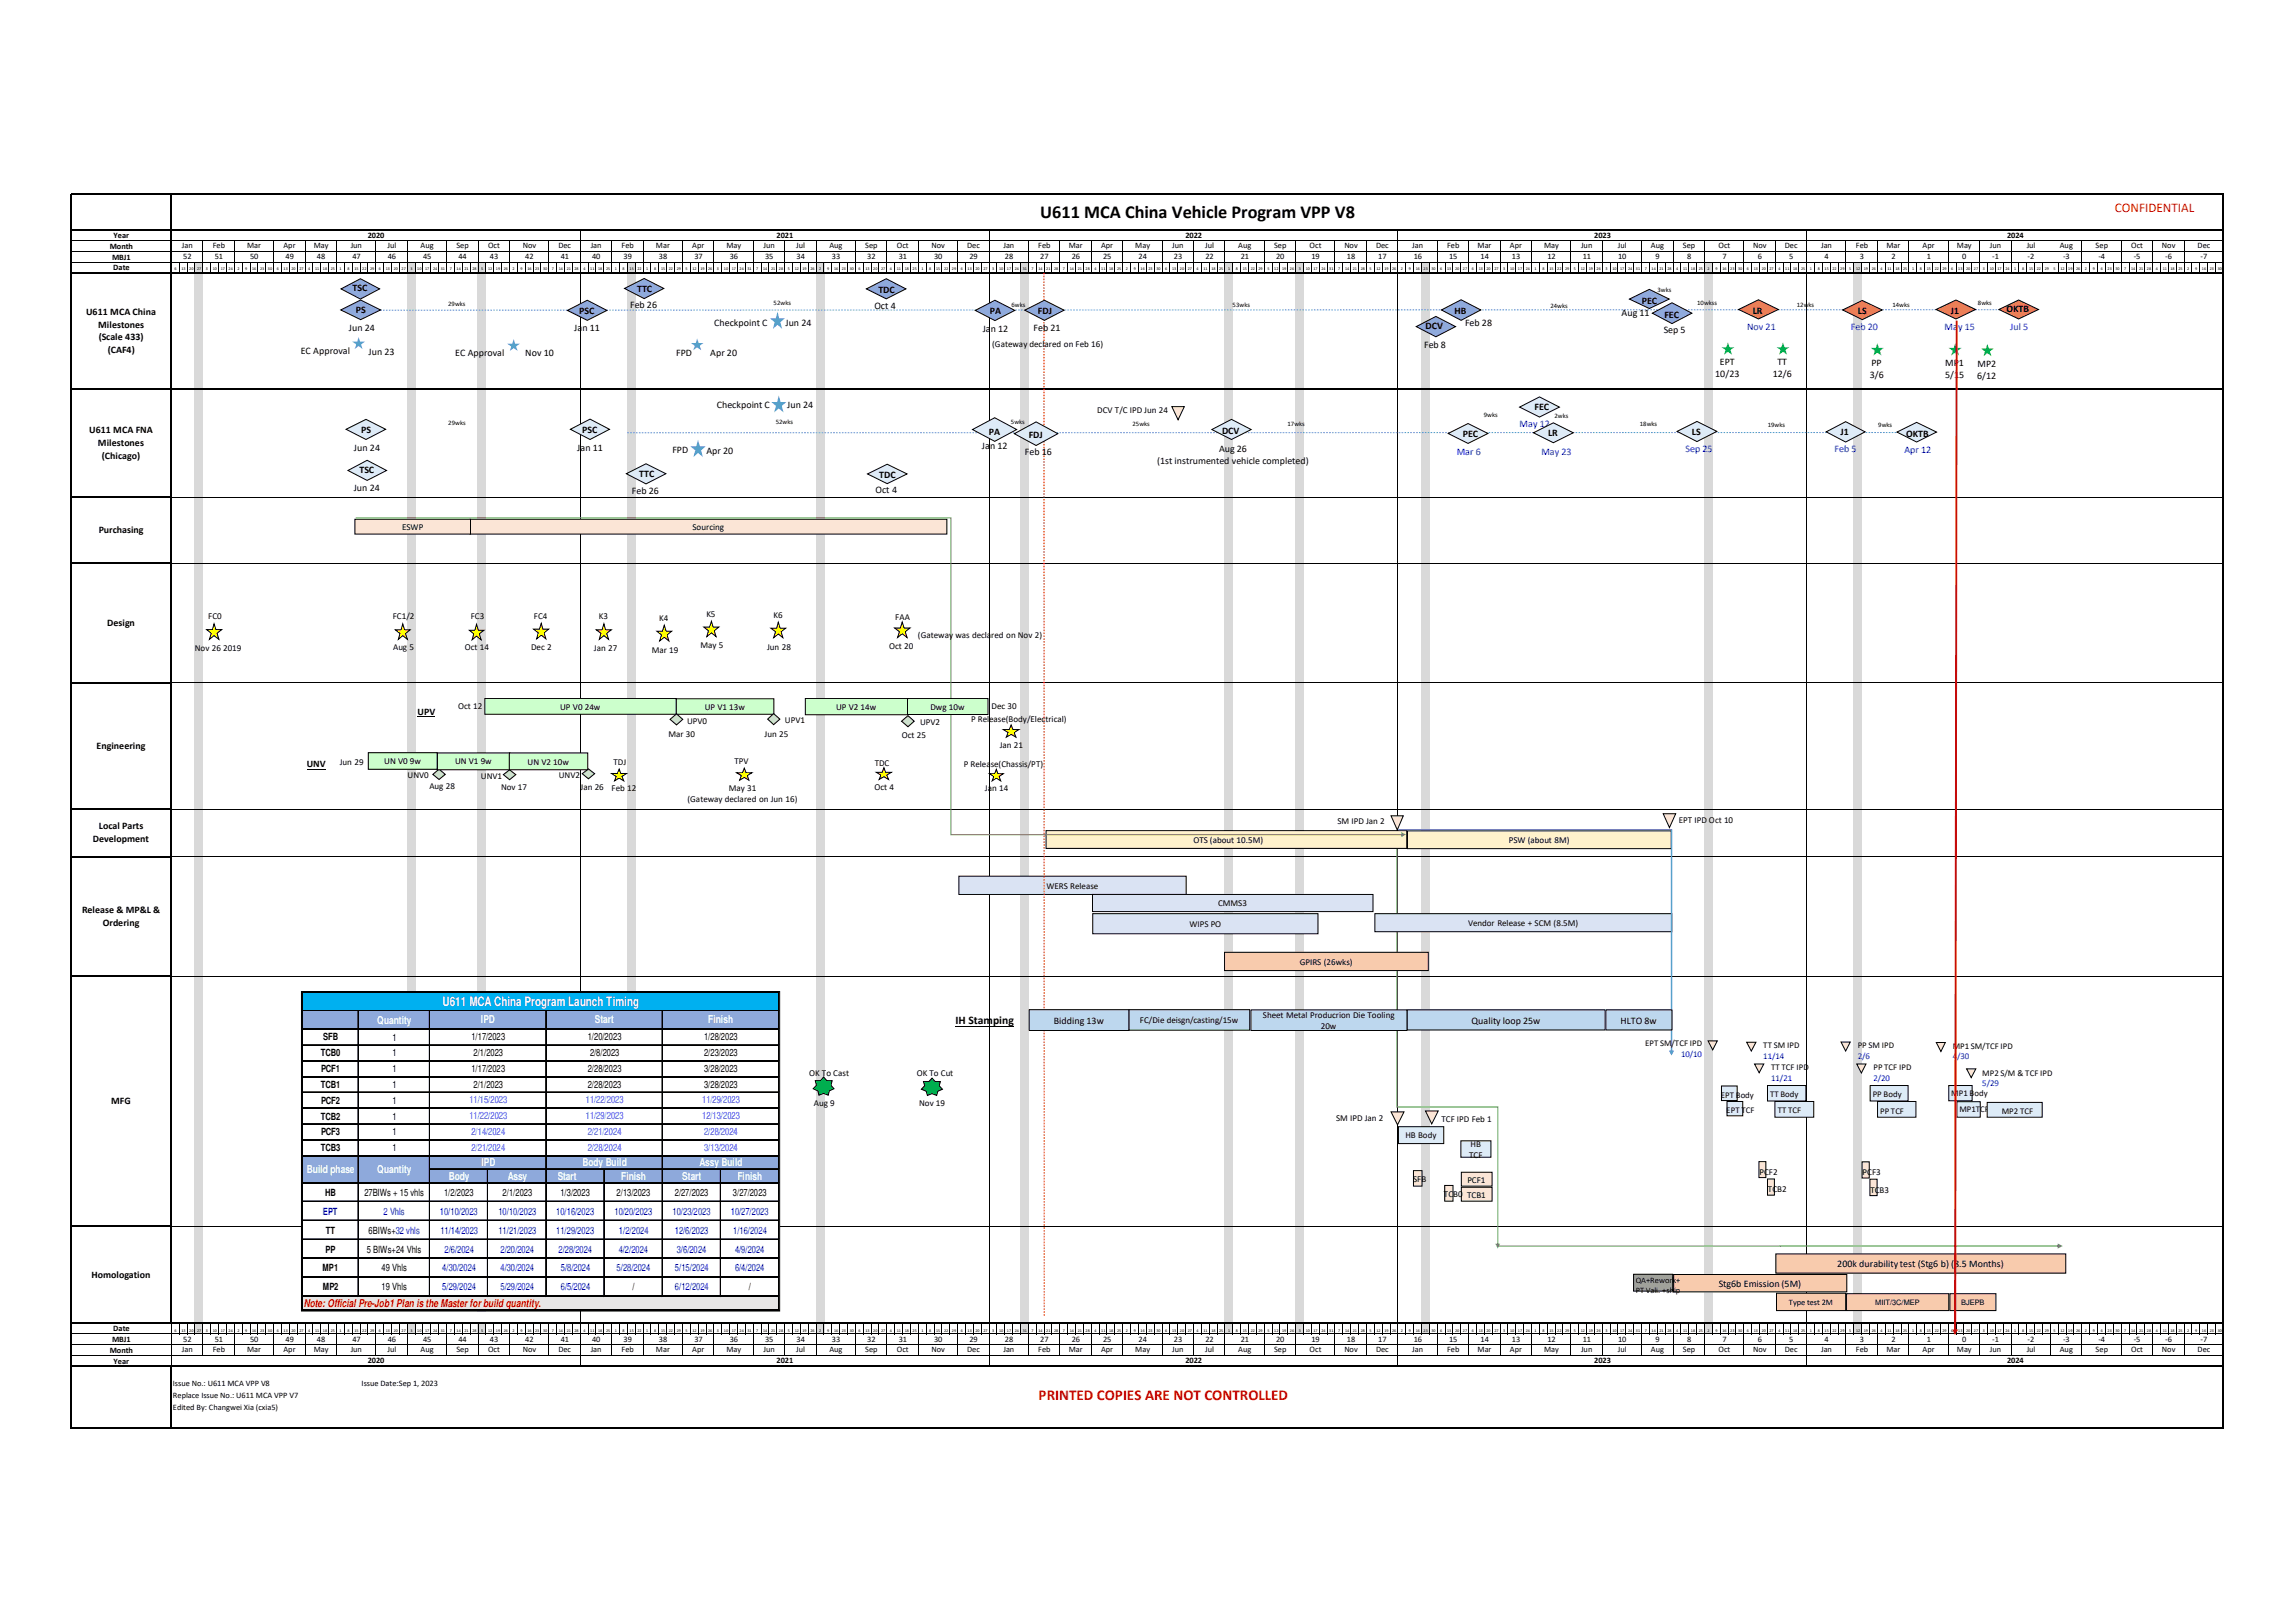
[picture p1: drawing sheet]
<svg xmlns="http://www.w3.org/2000/svg" width="420mm" height="297mm" viewBox="0 0 420 297" stroke-linecap="round" stroke-linejoin="round" font-family="sans-serif">
<defs><g id="words">
<text font-size="3.3" x="190.4" y="39.9">U611 MCA China Vehicle Program VPP V8</text>
<text font-size="2.8" fill="#f00" x="190.1" y="256.2">PRINTED COPIES ARE NOT CONTROLLED</text>
<text font-size="2.4" fill="#f00" x="387.2" y="38.8">CONFIDENTIAL</text>
<text font-size="2.4" fill="#fff" x="81" y="184.1">U611 MCA China Program Launch Timing</text>
<text font-size="2.1" x="174.9" y="187.3">IH Stamping</text>
<g font-size="2" fill="#fff">
<text x="69.1" y="187.4">Quantity</text>
<text x="88" y="187.3">IPD</text>
<text x="108.9" y="187.3">Start</text>
<text x="129.7" y="187.3">Finish</text>
<text x="56.2" y="214.6">Build phase</text>
<text x="69.1" y="214.6">Quantity</text>
<text x="82.2" y="215.9">Body</text>
<text x="88.1" y="213.4">IPD</text>
<text x="93" y="215.9">Assy</text>
<text x="102.1" y="215.9">Start</text>
<text x="106.6" y="213.4">Body Build</text>
<text x="113.7" y="215.9">Finish</text>
<text x="124.9" y="215.9">Start</text>
<text x="128" y="213.4">Assy Build</text>
<text x="135" y="215.9">Finish</text>
</g>
<text font-size="2" fill="#f00" x="55.6" y="239.2">Note: Official Pre-Job1 Plan is the Master for build quantity.</text>
<g font-size="1.8">
<text x="64.5" y="53.3">TSC</text>
<text x="116.7" y="53.4">TTC</text>
<text x="160.8" y="53.6">TDC</text>
<text x="15.8" y="57.6">U611 MCA China</text>
<text x="18" y="59.9">Milestones</text>
<text x="65.1" y="57.4">PS</text>
<text x="106" y="57.4">PSC</text>
<text x="115.3" y="56.4">Feb 26</text>
<text x="130.8" y="59.6">Checkpoint C</text>
<text x="143.8" y="59.7">Jun 24</text>
<text x="160.1" y="56.5">Oct 4</text>
<text x="181.2" y="57.4">PA</text>
<text x="190" y="57.4">FDJ</text>
<text x="266.3" y="57.5">HB</text>
<text x="268.2" y="59.7">Feb 28</text>
<text x="296.9" y="57.9">Aug 11</text>
<text x="300.6" y="55.6">PEC</text>
<text x="304.7" y="58.2">FEC</text>
<text x="320.9" y="57.4">LR</text>
<text x="340.1" y="57.4">LS</text>
<text x="357.2" y="57.5">J1</text>
<text x="367.3" y="57.2">OKTB</text>
<text x="18.1" y="62.3">(Scale 433)</text>
<text x="19.7" y="64.7">(CAF4)</text>
<text x="55.1" y="64.8">EC Approval</text>
<text x="63.9" y="60.5">Jun 24</text>
<text x="67.5" y="65">Jun 23</text>
<text x="83.3" y="65.1">EC Approval</text>
<text x="96.2" y="65.2">Nov 10</text>
<text x="105.1" y="60.7">Jan 11</text>
<text x="123.8" y="65.2">FPD</text>
<text x="130" y="65.2">Apr 20</text>
<text x="179.9" y="60.7">Jan 12</text>
<text x="189.2" y="60.5">Feb 21</text>
<text x="260.7" y="63.7">Feb 8</text>
<text x="261" y="60.3">DCV</text>
<text x="304.6" y="60.9">Sep 5</text>
<text x="314" y="69">10/23</text>
<text x="314.9" y="66.8">EPT</text>
<text x="324.6" y="69">12/6</text>
<text x="325.4" y="66.8">TT</text>
<text x="342.3" y="69.2">3/6</text>
<text x="342.6" y="67">PP</text>
<text x="356.1" y="69.2">5/15</text>
<text x="356.1" y="67">MP1</text>
<text x="362" y="69.3">6/12</text>
<text x="362" y="67.1">MP2</text>
<text x="131.2" y="74.6">Checkpoint C</text>
<text x="144.1" y="74.6">Jun 24</text>
<text x="280.9" y="75.1">FEC</text>
<text x="16.3" y="79.2">U611 MCA FNA</text>
<text x="17.9" y="81.6">Milestones</text>
<text x="18.7" y="84">(Chicago)</text>
<text x="64.8" y="82.5">Jun 24</text>
<text x="66.1" y="79.2">PS</text>
<text x="105.7" y="82.5">Jan 11</text>
<text x="106.6" y="79.2">PSC</text>
<text x="123.1" y="83">FPD</text>
<text x="129.3" y="83.1">Apr 20</text>
<text x="179.8" y="82.1">Jan 12</text>
<text x="181" y="79.5">PA</text>
<text x="187.7" y="83.3">Feb 16</text>
<text x="188.3" y="80.2">FDJ</text>
<text x="223.2" y="82.7">Aug 26</text>
<text x="223.7" y="79.4">DCV</text>
<text x="267.8" y="80">PEC</text>
<text x="283.4" y="79.8">LR</text>
<text x="309.7" y="79.6">LS</text>
<text x="337" y="79.6">J1</text>
<text x="348.9" y="79.9">OKTB</text>
<text x="64.8" y="89.9">Jun 24</text>
<text x="65.8" y="86.6">TSC</text>
<text x="117" y="87.4">TTC</text>
<text x="161" y="87.5">TDC</text>
<text x="211.8" y="84.9">(1st instrumented vehicle completed)</text>
<text x="115.7" y="90.3">Feb 26</text>
<text x="160.3" y="90.3">Oct 4</text>
<text x="18.1" y="97.6">Purchasing</text>
<text x="19.6" y="114.6">Design</text>
<text x="76.4" y="130.8">UPV</text>
<text x="17.7" y="137.1">Engineering</text>
<text x="56.2" y="140.3">UNV</text>
<text x="17" y="154.2">Development</text>
<text x="18.1" y="151.8">Local Parts</text>
<text x="15" y="167.1">Release &amp; MP&amp;L &amp;</text>
<text x="18.8" y="169.5">Ordering</text>
<text x="59.2" y="190.4">SFB</text>
<text x="71.8" y="190.5">1</text>
<text x="86.3" y="190.3">1/17/2023</text>
<text x="107.6" y="190.3">1/20/2023</text>
<text x="128.9" y="190.3">1/28/2023</text>
<text x="192.9" y="187.3">Bidding 13w</text>
<text x="269.4" y="187.3">Quality loop 25w</text>
<text x="296.7" y="187.3">HLTO 8w</text>
<text x="58.7" y="193.3">TCB0</text>
<text x="58.8" y="196.2">PCF1</text>
<text x="71.8" y="193.3">1</text>
<text x="71.8" y="196.2">1</text>
<text x="86.3" y="196.1">1/17/2023</text>
<text x="86.7" y="193.3">2/1/2023</text>
<text x="107.6" y="196.1">2/28/2023</text>
<text x="108" y="193.3">2/8/2023</text>
<text x="128.9" y="193.3">2/23/2023</text>
<text x="128.9" y="196.1">3/28/2023</text>
<text x="20.4" y="202.1">MFG</text>
<text x="58.7" y="199.1">TCB1</text>
<text x="58.8" y="202">PCF2</text>
<text x="71.8" y="199.1">1</text>
<text x="71.8" y="202">1</text>
<text x="86.7" y="199.1">2/1/2023</text>
<text x="107.6" y="199.1">2/28/2023</text>
<text x="128.9" y="199.1">3/28/2023</text>
<text x="58.7" y="204.9">TCB2</text>
<text x="58.8" y="207.8">PCF3</text>
<text x="71.8" y="204.9">1</text>
<text x="71.8" y="207.8">1</text>
<text x="58.7" y="210.7">TCB3</text>
<text x="71.8" y="210.7">1</text>
<text x="59.5" y="218.8">HB</text>
<text x="66.7" y="218.8">27BIWs + 15 vhls</text>
<text x="81.3" y="218.8">1/2/2023</text>
<text x="92" y="218.8">2/1/2023</text>
<text x="102.6" y="218.8">1/3/2023</text>
<text x="112.9" y="218.8">2/13/2023</text>
<text x="123.6" y="218.8">2/27/2023</text>
<text x="134.2" y="218.8">3/27/2023</text>
<text x="59.6" y="225.8">TT</text>
<text x="67.5" y="225.8">6BIWs+32 vhls</text>
<text x="16.8" y="233.8">Homologation</text>
<text x="59" y="232.7">MP1</text>
<text x="59.6" y="229.2">PP</text>
<text x="67.2" y="229.2">5 BIWs+24 Vhls</text>
<text x="69.8" y="232.7">49 Vhls</text>
<text x="336.4" y="231.9">200k durability test (Stg6 b) (8.5 Months)</text>
<text x="59.1" y="236.1">MP2</text>
<text x="69.8" y="236.1">19 Vhls</text>
<text x="115.8" y="236.1">/</text>
<text x="137.1" y="236.1">/</text>
<text x="314.7" y="235.5">Stg6b Emission (5M)</text>
</g>
<g font-size="1.8" fill="#00c">
<text x="319.9" y="60.3">Nov 21</text>
<text x="338.9" y="60.4">Feb 20</text>
<text x="356" y="60.3">May 15</text>
<text x="368" y="60.3">Jul 5</text>
<text x="266.7" y="83.2">Mar 6</text>
<text x="278.2" y="78.1">May 12</text>
<text x="282.2" y="83.2">May 23</text>
<text x="308.6" y="82.8">Sep 25</text>
<text x="335.9" y="82.8">Feb 5</text>
<text x="348.6" y="82.8">Apr 12</text>
<text x="59.1" y="222.3">EPT</text>
<text x="70.2" y="222.3">2 Vhls</text>
<text x="80.5" y="222.3">10/10/2023</text>
<text x="80.6" y="225.8">11/14/2023</text>
<text x="91.3" y="225.8">11/21/2023</text>
<text x="91.3" y="222.3">10/10/2023</text>
<text x="101.8" y="225.8">11/29/2023</text>
<text x="101.8" y="222.3">10/16/2023</text>
<text x="112.5" y="222.3">10/20/2023</text>
<text x="113.3" y="225.8">1/2/2024</text>
<text x="123.1" y="222.3">10/23/2023</text>
<text x="123.6" y="225.8">12/6/2023</text>
<text x="133.8" y="222.3">10/27/2023</text>
<text x="134.2" y="225.8">1/16/2024</text>
<text x="81" y="232.7">4/30/2024</text>
<text x="81.4" y="229.2">2/6/2024</text>
<text x="91.6" y="229.2">2/20/2024</text>
<text x="91.6" y="232.7">4/30/2024</text>
<text x="102.2" y="229.2">2/28/2024</text>
<text x="102.7" y="232.7">5/8/2024</text>
<text x="112.9" y="232.7">5/28/2024</text>
<text x="113.3" y="229.2">4/2/2024</text>
<text x="123.6" y="232.7">5/15/2024</text>
<text x="123.9" y="229.2">3/6/2024</text>
<text x="134.6" y="229.2">4/9/2024</text>
<text x="134.6" y="232.7">6/4/2024</text>
<text x="81" y="236.1">5/29/2024</text>
<text x="91.6" y="236.1">5/29/2024</text>
<text x="102.7" y="236.1">6/5/2024</text>
<text x="123.6" y="236.1">6/12/2024</text>
</g>
<g font-size="1.8" fill="#33f">
<text x="85.9" y="201.9">11/15/2023</text>
<text x="107.3" y="201.9">11/22/2023</text>
<text x="128.6" y="201.9">11/29/2023</text>
<text x="85.9" y="204.8">11/22/2023</text>
<text x="86.3" y="207.7">2/14/2024</text>
<text x="107.3" y="204.8">11/29/2023</text>
<text x="107.6" y="207.7">2/21/2024</text>
<text x="128.6" y="204.8">12/13/2023</text>
<text x="128.9" y="207.7">2/28/2024</text>
<text x="86.3" y="210.6">2/21/2024</text>
<text x="107.6" y="210.6">2/28/2024</text>
<text x="128.9" y="210.6">3/13/2024</text>
</g>
<g font-size="1.7">
<text x="181.6" y="63.5">(Gateway declared on Feb 16)</text>
<text x="200.9" y="75.5">DCV T/C IPD Jun 24</text>
<text x="73.6" y="97">ESWP</text>
<text x="126.8" y="97">Sourcing</text>
<text x="38.1" y="113.2">FC0</text>
<text x="71.9" y="113.2">FC1/2</text>
<text x="86.2" y="113.3">FC3</text>
<text x="97.7" y="113.2">FC4</text>
<text x="109.6" y="113.4">K3</text>
<text x="120.7" y="113.6">K4</text>
<text x="129.3" y="112.9">K5</text>
<text x="141.6" y="113">K6</text>
<text x="163.9" y="113.5">FAA</text>
<text x="35.7" y="119.2">Nov 26 2019</text>
<text x="72" y="118.9">Aug 5</text>
<text x="85.1" y="119">Oct 14</text>
<text x="97.2" y="119">Dec 2</text>
<text x="108.7" y="119.2">Jan 27</text>
<text x="119.3" y="119.5">Mar 19</text>
<text x="128.3" y="118.7">May 5</text>
<text x="140.5" y="118.9">Jun 28</text>
<text x="162.8" y="118.8">Oct 20</text>
<text x="168.1" y="116.8">(Gateway was declared on Nov 2)</text>
<text x="83.9" y="129.8">Oct 12</text>
<text x="102.6" y="129.9">UP V0 24w</text>
<text x="129" y="129.9">UP V1 13w</text>
<text x="153.1" y="130">UP V2 14w</text>
<text x="170.3" y="129.9">Dwg 10w</text>
<text x="181.5" y="129.8">Dec 30</text>
<text x="122.4" y="134.9">Mar 30</text>
<text x="125.8" y="132.5">UPV0</text>
<text x="140" y="135">Jun 25</text>
<text x="143.7" y="132.3">UPV1</text>
<text x="165.1" y="135.1">Oct 25</text>
<text x="168.4" y="132.7">UPV2</text>
<text x="177.8" y="132.2">P Release(Body/Electrical)</text>
<text x="183" y="136.8">Jan 21</text>
<text x="62.2" y="140">Jun 29</text>
<text x="70.3" y="139.9">UN V0 9w</text>
<text x="74.6" y="142.4">UNV0</text>
<text x="83.3" y="139.9">UN V1 9w</text>
<text x="88" y="142.5">UNV1</text>
<text x="96.6" y="140">UN V2 10w</text>
<text x="102.3" y="142.4">UNV2</text>
<text x="112.3" y="140">TDJ</text>
<text x="134.5" y="139.9">TPV</text>
<text x="160.1" y="140.2">TDC</text>
<text x="176.5" y="140.5">P Release(Chassis/PT)</text>
<text x="78.6" y="144.4">Aug 28</text>
<text x="91.7" y="144.5">Nov 17</text>
<text x="106.3" y="144.7">Jan 26</text>
<text x="112" y="144.8">Feb 12</text>
<text x="125.8" y="146.8">(Gateway declared on Jun 16)</text>
<text x="133.4" y="144.8">May 31</text>
<text x="160.1" y="144.6">Oct 4</text>
<text x="180.3" y="144.8">Jan 14</text>
<text x="218.5" y="154.3">OTS (about 10.5M)</text>
<text x="244.8" y="150.8">SM IPD Jan 2</text>
<text x="276.2" y="154.3">PSW (about 8M)</text>
<text x="307.3" y="150.6">EPT IPD Oct 10</text>
<text x="191.6" y="162.6">WERS Release</text>
<text x="223" y="165.9">CMMS3</text>
<text x="217.8" y="169.7">WIPS PO</text>
<text x="268.8" y="169.5">Vendor Release + SCM (8.5M)</text>
<text x="237.9" y="176.6">GPIRS (26wks)</text>
<text x="208.7" y="187.3">FC/Die deisgn/casting/15w</text>
<text x="231.2" y="186.3">Sheet Metal Producrion Die Tooling</text>
<text x="241.8" y="188.3">20w</text>
<text x="148.2" y="196.9">OK To Cast</text>
<text x="167.8" y="196.9">OK To Cut</text>
<text x="149" y="202.5">Aug 9</text>
<text x="168.3" y="202.5">Nov 19</text>
<text x="244.6" y="205.2">SM IPD Jan 2</text>
<text x="257.3" y="208.4">HB Body</text>
<text x="263.9" y="205.4">TCF IPD Feb 1</text>
<text x="269.2" y="209.9">HB</text>
<text x="269" y="211.9">TCF</text>
<text x="322.1" y="215.1">PCF2</text>
<text x="341" y="215.1">PCF3</text>
<text x="258.7" y="216.3">SFB</text>
<text x="264.4" y="219">TCB0</text>
<text x="268.6" y="219.2">TCB1</text>
<text x="268.6" y="216.5">PCF1</text>
<text x="323.7" y="218.2">TCB2</text>
<text x="342.4" y="218.3">TCB3</text>
</g>
<g font-size="1.6">
<text x="301.2" y="191.5">EPT SM/TCF IPD</text>
<text x="322.8" y="191.9">TT SM IPD</text>
<text x="340.1" y="191.9">PP SM IPD</text>
<text x="357.5" y="191.9">MP1 SM/TCF IPD</text>
<text x="324.3" y="195.8">TT TCF IPD</text>
<text x="343" y="195.8">PP TCF IPD</text>
<text x="362.9" y="196.9">MP2 S/M &amp; TCF IPD</text>
<text x="315" y="200.9">EPT Body</text>
<text x="316" y="203.7">EPT TCF</text>
<text x="324.1" y="200.8">TT Body</text>
<text x="325.4" y="203.7">TT TCF</text>
<text x="342.8" y="200.8">PP Body</text>
<text x="344.2" y="203.8">PP TCF</text>
<text x="357.2" y="200.6">MP1 Body</text>
<text x="358.7" y="203.6">MP1TCF</text>
<text x="366.5" y="203.9">MP2 TCF</text>
</g>
<g font-size="1.6" fill="#00c">
<text x="307.8" y="193.5">10/10</text>
<text x="322.8" y="193.8">11/14</text>
<text x="324.3" y="197.8">11/21</text>
<text x="340.1" y="193.8">2/6</text>
<text x="343" y="197.8">2/20</text>
<text x="357.5" y="193.9">4/30</text>
<text x="362.9" y="198.8">5/29</text>
</g>
<g font-size="1.5">
<text x="20.1" y="45.6">Month</text>
<text x="20.5" y="47.5">MBJ1</text>
<text x="20.8" y="43.5">Year</text>
<text x="33.3" y="45.5">Jan</text>
<text x="33.6" y="47.5">52</text>
<text x="38.9" y="45.5">Feb</text>
<text x="39.3" y="47.5">51</text>
<text x="45.2" y="45.5">Mar</text>
<text x="45.8" y="47.5">50</text>
<text x="51.9" y="45.5">Apr</text>
<text x="52.3" y="47.5">49</text>
<text x="57.4" y="45.5">May</text>
<text x="58" y="47.5">48</text>
<text x="64.2" y="45.5">Jun</text>
<text x="64.5" y="47.5">47</text>
<text x="67.3" y="43.5">2020</text>
<text x="70.9" y="45.5">Jul</text>
<text x="71" y="47.5">46</text>
<text x="77" y="45.5">Aug</text>
<text x="77.5" y="47.5">45</text>
<text x="83.6" y="45.5">Sep</text>
<text x="83.9" y="47.5">44</text>
<text x="89.4" y="45.5">Oct</text>
<text x="89.7" y="47.5">43</text>
<text x="95.7" y="45.5">Nov</text>
<text x="96.2" y="47.5">42</text>
<text x="102.2" y="45.5">Dec</text>
<text x="102.6" y="47.5">41</text>
<text x="108.2" y="45.5">Jan</text>
<text x="108.4" y="47.5">40</text>
<text x="113.8" y="45.5">Feb</text>
<text x="114.2" y="47.5">39</text>
<text x="120.1" y="45.5">Mar</text>
<text x="120.6" y="47.5">38</text>
<text x="126.7" y="45.5">Apr</text>
<text x="127.1" y="47.5">37</text>
<text x="133" y="45.5">May</text>
<text x="133.6" y="47.5">36</text>
<text x="139.8" y="45.5">Jun</text>
<text x="140.1" y="47.5">35</text>
<text x="142.2" y="43.5">2021</text>
<text x="145.8" y="45.5">Jul</text>
<text x="145.8" y="47.5">34</text>
<text x="151.8" y="45.5">Aug</text>
<text x="152.3" y="47.5">33</text>
<text x="158.4" y="45.5">Sep</text>
<text x="158.8" y="47.5">32</text>
<text x="164.2" y="45.5">Oct</text>
<text x="164.5" y="47.5">31</text>
<text x="170.5" y="45.5">Nov</text>
<text x="171" y="47.5">30</text>
<text x="177.1" y="45.5">Dec</text>
<text x="177.5" y="47.5">29</text>
<text x="183.7" y="45.5">Jan</text>
<text x="184" y="47.5">28</text>
<text x="190.1" y="45.5">Feb</text>
<text x="190.4" y="47.5">27</text>
<text x="195.7" y="45.5">Mar</text>
<text x="196.2" y="47.5">26</text>
<text x="201.6" y="45.5">Apr</text>
<text x="202" y="47.5">25</text>
<text x="207.8" y="45.5">May</text>
<text x="208.4" y="47.5">24</text>
<text x="214.6" y="45.5">Jun</text>
<text x="214.9" y="47.5">23</text>
<text x="217" y="43.5">2022</text>
<text x="220.6" y="45.5">Jul</text>
<text x="220.7" y="47.5">22</text>
<text x="226.7" y="45.5">Aug</text>
<text x="227.1" y="47.5">21</text>
<text x="233.2" y="45.5">Sep</text>
<text x="233.6" y="47.5">20</text>
<text x="239.8" y="45.5">Oct</text>
<text x="240.1" y="47.5">19</text>
<text x="246.1" y="45.5">Nov</text>
<text x="246.6" y="47.5">18</text>
<text x="251.9" y="45.5">Dec</text>
<text x="252.3" y="47.5">17</text>
<text x="258.6" y="45.5">Jan</text>
<text x="258.8" y="47.5">16</text>
<text x="264.9" y="45.5">Feb</text>
<text x="265.3" y="47.5">15</text>
<text x="270.5" y="45.5">Mar</text>
<text x="271" y="47.5">14</text>
<text x="276.4" y="45.5">Apr</text>
<text x="276.8" y="47.5">13</text>
<text x="282.7" y="45.5">May</text>
<text x="283.3" y="47.5">12</text>
<text x="289.5" y="45.5">Jun</text>
<text x="289.8" y="47.5">11</text>
<text x="291.9" y="43.5">2023</text>
<text x="296.2" y="45.5">Jul</text>
<text x="296.2" y="47.5">10</text>
<text x="302.2" y="45.5">Aug</text>
<text x="303.1" y="47.5">9</text>
<text x="308.1" y="45.5">Sep</text>
<text x="308.9" y="47.5">8</text>
<text x="314.6" y="45.5">Oct</text>
<text x="315.3" y="47.5">7</text>
<text x="321" y="45.5">Nov</text>
<text x="321.8" y="47.5">6</text>
<text x="326.8" y="45.5">Dec</text>
<text x="327.6" y="47.5">5</text>
<text x="333.4" y="45.5">Jan</text>
<text x="334" y="47.5">4</text>
<text x="339.8" y="45.5">Feb</text>
<text x="340.5" y="47.5">3</text>
<text x="345.3" y="45.5">Mar</text>
<text x="346.3" y="47.5">2</text>
<text x="352" y="45.5">Apr</text>
<text x="352.8" y="47.5">1</text>
<text x="358.3" y="45.5">May</text>
<text x="359.2" y="47.5">0</text>
<text x="364.3" y="45.5">Jun</text>
<text x="364.7" y="47.5">-1</text>
<text x="367.4" y="43.5">2024</text>
<text x="371" y="45.5">Jul</text>
<text x="371.2" y="47.5">-2</text>
<text x="377.1" y="45.5">Aug</text>
<text x="377.7" y="47.5">-3</text>
<text x="383.7" y="45.5">Sep</text>
<text x="384.2" y="47.5">-4</text>
<text x="390.2" y="45.5">Oct</text>
<text x="390.6" y="47.5">-5</text>
<text x="395.8" y="45.5">Nov</text>
<text x="396.4" y="47.5">-6</text>
<text x="402.3" y="45.5">Dec</text>
<text x="402.9" y="47.5">-7</text>
<text x="20.7" y="49.5">Date</text>
<text x="299.5" y="234.8">QA+Rework+</text>
<text x="299.5" y="236.7">PT Vali. +ship</text>
<text x="327.5" y="238.8">Type test 2M</text>
<text x="20.5" y="245.6">MBJ1</text>
<text x="20.7" y="243.6">Date</text>
<text x="33.6" y="245.5">52</text>
<text x="39.3" y="245.5">51</text>
<text x="45.8" y="245.5">50</text>
<text x="52.3" y="245.5">49</text>
<text x="58" y="245.5">48</text>
<text x="64.5" y="245.5">47</text>
<text x="71" y="245.5">46</text>
<text x="77.5" y="245.5">45</text>
<text x="83.9" y="245.5">44</text>
<text x="89.7" y="245.5">43</text>
<text x="96.2" y="245.5">42</text>
<text x="102.6" y="245.5">41</text>
<text x="108.4" y="245.5">40</text>
<text x="114.2" y="245.5">39</text>
<text x="120.6" y="245.5">38</text>
<text x="127.1" y="245.5">37</text>
<text x="133.6" y="245.5">36</text>
<text x="140.1" y="245.5">35</text>
<text x="145.8" y="245.5">34</text>
<text x="152.3" y="245.5">33</text>
<text x="158.8" y="245.5">32</text>
<text x="164.5" y="245.5">31</text>
<text x="171" y="245.5">30</text>
<text x="177.5" y="245.5">29</text>
<text x="184" y="245.5">28</text>
<text x="190.4" y="245.5">27</text>
<text x="196.2" y="245.5">26</text>
<text x="202" y="245.5">25</text>
<text x="208.4" y="245.5">24</text>
<text x="214.9" y="245.5">23</text>
<text x="220.7" y="245.5">22</text>
<text x="227.1" y="245.5">21</text>
<text x="233.6" y="245.5">20</text>
<text x="240.1" y="245.5">19</text>
<text x="246.6" y="245.5">18</text>
<text x="252.3" y="245.5">17</text>
<text x="258.8" y="245.5">16</text>
<text x="265.3" y="245.5">15</text>
<text x="271" y="245.5">14</text>
<text x="276.8" y="245.5">13</text>
<text x="283.3" y="245.5">12</text>
<text x="289.8" y="245.5">11</text>
<text x="296.2" y="245.5">10</text>
<text x="303.1" y="245.5">9</text>
<text x="308.9" y="245.5">8</text>
<text x="315.3" y="245.5">7</text>
<text x="321.8" y="245.5">6</text>
<text x="327.6" y="245.5">5</text>
<text x="334" y="245.5">4</text>
<text x="340.5" y="245.5">3</text>
<text x="346.3" y="245.5">2</text>
<text x="352.8" y="245.5">1</text>
<text x="359.2" y="245.5">0</text>
<text x="364.7" y="245.5">-1</text>
<text x="371.2" y="245.5">-2</text>
<text x="377.7" y="245.5">-3</text>
<text x="384.2" y="245.5">-4</text>
<text x="390.6" y="245.5">-5</text>
<text x="396.4" y="245.5">-6</text>
<text x="402.9" y="245.5">-7</text>
<text x="20.1" y="247.6">Month</text>
<text x="20.8" y="249.6">Year</text>
<text x="33.3" y="247.5">Jan</text>
<text x="38.9" y="247.5">Feb</text>
<text x="45.2" y="247.5">Mar</text>
<text x="51.9" y="247.5">Apr</text>
<text x="57.4" y="247.5">May</text>
<text x="64.2" y="247.5">Jun</text>
<text x="67.3" y="249.5">2020</text>
<text x="70.9" y="247.5">Jul</text>
<text x="77" y="247.5">Aug</text>
<text x="83.6" y="247.5">Sep</text>
<text x="89.4" y="247.5">Oct</text>
<text x="95.7" y="247.5">Nov</text>
<text x="102.2" y="247.5">Dec</text>
<text x="108.2" y="247.5">Jan</text>
<text x="113.8" y="247.5">Feb</text>
<text x="120.1" y="247.5">Mar</text>
<text x="126.7" y="247.5">Apr</text>
<text x="133" y="247.5">May</text>
<text x="139.8" y="247.5">Jun</text>
<text x="142.2" y="249.5">2021</text>
<text x="145.8" y="247.5">Jul</text>
<text x="151.8" y="247.5">Aug</text>
<text x="158.4" y="247.5">Sep</text>
<text x="164.2" y="247.5">Oct</text>
<text x="170.5" y="247.5">Nov</text>
<text x="177.1" y="247.5">Dec</text>
<text x="183.7" y="247.5">Jan</text>
<text x="190.1" y="247.5">Feb</text>
<text x="195.7" y="247.5">Mar</text>
<text x="201.6" y="247.5">Apr</text>
<text x="207.8" y="247.5">May</text>
<text x="214.6" y="247.5">Jun</text>
<text x="217" y="249.5">2022</text>
<text x="220.6" y="247.5">Jul</text>
<text x="226.7" y="247.5">Aug</text>
<text x="233.2" y="247.5">Sep</text>
<text x="239.8" y="247.5">Oct</text>
<text x="246.1" y="247.5">Nov</text>
<text x="251.9" y="247.5">Dec</text>
<text x="258.6" y="247.5">Jan</text>
<text x="264.9" y="247.5">Feb</text>
<text x="270.5" y="247.5">Mar</text>
<text x="276.4" y="247.5">Apr</text>
<text x="282.7" y="247.5">May</text>
<text x="289.5" y="247.5">Jun</text>
<text x="291.9" y="249.5">2023</text>
<text x="296.2" y="247.5">Jul</text>
<text x="302.2" y="247.5">Aug</text>
<text x="308.1" y="247.5">Sep</text>
<text x="314.6" y="247.5">Oct</text>
<text x="321" y="247.5">Nov</text>
<text x="326.8" y="247.5">Dec</text>
<text x="333.4" y="247.5">Jan</text>
<text x="339.8" y="247.5">Feb</text>
<text x="345.3" y="247.5">Mar</text>
<text x="352" y="247.5">Apr</text>
<text x="358.3" y="247.5">May</text>
<text x="364.3" y="247.5">Jun</text>
<text x="367.4" y="249.5">2024</text>
<text x="371" y="247.5">Jul</text>
<text x="377.1" y="247.5">Aug</text>
<text x="383.7" y="247.5">Sep</text>
<text x="390.2" y="247.5">Oct</text>
<text x="395.8" y="247.5">Nov</text>
<text x="402.3" y="247.5">Dec</text>
<text x="31.7" y="253.6">Issue No.: U611 MCA VPP V8</text>
<text x="31.7" y="255.8">Replace Issue No.: U611 MCA VPP V7</text>
<text x="66.2" y="253.6">Issue Date:Sep 1, 2023</text>
<text x="31.7" y="258">Edited By: Changwei Xia (cxia5)</text>
</g>
<g font-size="1.4">
<text x="343.3" y="238.8">MIIT/3C/MEP</text>
<text x="359.1" y="238.8">BJEPB</text>
</g>
<g font-size="1.2">
<text x="303.4" y="53.5">3wks</text>
<text x="82" y="56">29wks</text>
<text x="141.6" y="55.8">52wks</text>
<text x="185.2" y="56.2">6wks</text>
<text x="225.7" y="56.2">53wks</text>
<text x="283.8" y="56.3">24wks</text>
<text x="310.7" y="55.9">10wkss</text>
<text x="329" y="56.2">12wks</text>
<text x="346.4" y="56.1">14wks</text>
<text x="362.1" y="55.8">8wks</text>
<text x="82.1" y="77.7">29wks</text>
<text x="142" y="77.6">52wks</text>
<text x="185.1" y="77.6">5wks</text>
<text x="207.3" y="77.9">25wks</text>
<text x="271.6" y="76.4">9wks</text>
<text x="284.6" y="76.5">2wks</text>
<text x="300.2" y="77.9">18wks</text>
<text x="235.7" y="78">17wks</text>
<text x="323.6" y="78.1">19wks</text>
<text x="343.9" y="78.2">9wks</text>
</g>
<g font-size=".8">
<text x="32" y="49.5">6</text>
<text x="33.2" y="49.5">13</text>
<text x="34.7" y="49.5">20</text>
<text x="36.1" y="49.5">27</text>
<text x="37.7" y="49.5">3</text>
<text x="39" y="49.5">10</text>
<text x="40.4" y="49.5">17</text>
<text x="41.9" y="49.5">24</text>
<text x="43.5" y="49.5">2</text>
<text x="44.9" y="49.5">9</text>
<text x="46.2" y="49.5">16</text>
<text x="47.6" y="49.5">23</text>
<text x="49.1" y="49.5">30</text>
<text x="50.7" y="49.5">6</text>
<text x="51.9" y="49.5">13</text>
<text x="53.4" y="49.5">20</text>
<text x="54.8" y="49.5">27</text>
<text x="56.4" y="49.5">4</text>
<text x="57.7" y="49.5">11</text>
<text x="59.1" y="49.5">18</text>
<text x="60.6" y="49.5">25</text>
<text x="62.2" y="49.5">1</text>
<text x="63.6" y="49.5">8</text>
<text x="64.9" y="49.5">15</text>
<text x="66.3" y="49.5">22</text>
<text x="67.8" y="49.5">29</text>
<text x="69.4" y="49.5">6</text>
<text x="70.6" y="49.5">13</text>
<text x="72.1" y="49.5">20</text>
<text x="73.5" y="49.5">27</text>
<text x="75.1" y="49.5">3</text>
<text x="76.4" y="49.5">10</text>
<text x="77.8" y="49.5">17</text>
<text x="79.3" y="49.5">24</text>
<text x="80.7" y="49.5">31</text>
<text x="82.3" y="49.5">7</text>
<text x="83.6" y="49.5">14</text>
<text x="85" y="49.5">21</text>
<text x="86.5" y="49.5">28</text>
<text x="88.1" y="49.5">5</text>
<text x="89.4" y="49.5">12</text>
<text x="90.8" y="49.5">19</text>
<text x="92.2" y="49.5">26</text>
<text x="93.8" y="49.5">2</text>
<text x="95.3" y="49.5">9</text>
<text x="96.6" y="49.5">16</text>
<text x="98" y="49.5">23</text>
<text x="99.4" y="49.5">30</text>
<text x="101" y="49.5">7</text>
<text x="102.3" y="49.5">14</text>
<text x="103.7" y="49.5">21</text>
<text x="105.2" y="49.5">28</text>
<text x="106.8" y="49.5">4</text>
<text x="108.1" y="49.5">11</text>
<text x="109.5" y="49.5">18</text>
<text x="110.9" y="49.5">25</text>
<text x="112.6" y="49.5">1</text>
<text x="114" y="49.5">8</text>
<text x="115.3" y="49.5">15</text>
<text x="116.7" y="49.5">22</text>
<text x="118.3" y="49.5">1</text>
<text x="119.7" y="49.5">8</text>
<text x="121" y="49.5">15</text>
<text x="122.5" y="49.5">22</text>
<text x="123.9" y="49.5">29</text>
<text x="125.5" y="49.5">5</text>
<text x="126.8" y="49.5">12</text>
<text x="128.2" y="49.5">19</text>
<text x="129.7" y="49.5">26</text>
<text x="131.3" y="49.5">3</text>
<text x="132.5" y="49.5">10</text>
<text x="134" y="49.5">17</text>
<text x="135.4" y="49.5">24</text>
<text x="136.9" y="49.5">31</text>
<text x="138.5" y="49.5">7</text>
<text x="139.7" y="49.5">14</text>
<text x="141.2" y="49.5">21</text>
<text x="142.6" y="49.5">28</text>
<text x="144.2" y="49.5">5</text>
<text x="145.5" y="49.5">12</text>
<text x="146.9" y="49.5">19</text>
<text x="148.4" y="49.5">26</text>
<text x="150" y="49.5">2</text>
<text x="151.4" y="49.5">9</text>
<text x="152.7" y="49.5">16</text>
<text x="154.1" y="49.5">23</text>
<text x="155.6" y="49.5">30</text>
<text x="157.2" y="49.5">6</text>
<text x="158.4" y="49.5">13</text>
<text x="159.9" y="49.5">20</text>
<text x="161.3" y="49.5">27</text>
<text x="162.9" y="49.5">4</text>
<text x="164.2" y="49.5">11</text>
<text x="165.6" y="49.5">18</text>
<text x="167.1" y="49.5">25</text>
<text x="168.7" y="49.5">1</text>
<text x="170.1" y="49.5">8</text>
<text x="171.4" y="49.5">15</text>
<text x="172.8" y="49.5">22</text>
<text x="174.3" y="49.5">29</text>
<text x="175.9" y="49.5">6</text>
<text x="177.2" y="49.5">13</text>
<text x="178.6" y="49.5">20</text>
<text x="180" y="49.5">27</text>
<text x="181.6" y="49.5">3</text>
<text x="182.9" y="49.5">10</text>
<text x="184.4" y="49.5">17</text>
<text x="185.8" y="49.5">24</text>
<text x="187.2" y="49.5">31</text>
<text x="188.8" y="49.5">7</text>
<text x="190.1" y="49.5">14</text>
<text x="191.5" y="49.5">21</text>
<text x="193" y="49.5">28</text>
<text x="194.6" y="49.5">7</text>
<text x="195.9" y="49.5">14</text>
<text x="197.3" y="49.5">21</text>
<text x="198.7" y="49.5">28</text>
<text x="200.4" y="49.5">4</text>
<text x="201.6" y="49.5">11</text>
<text x="203.1" y="49.5">18</text>
<text x="204.5" y="49.5">25</text>
<text x="206.1" y="49.5">2</text>
<text x="207.5" y="49.5">9</text>
<text x="208.8" y="49.5">16</text>
<text x="210.3" y="49.5">23</text>
<text x="211.7" y="49.5">30</text>
<text x="213.3" y="49.5">6</text>
<text x="214.6" y="49.5">13</text>
<text x="216" y="49.5">20</text>
<text x="217.5" y="49.5">27</text>
<text x="219.1" y="49.5">4</text>
<text x="220.3" y="49.5">11</text>
<text x="221.8" y="49.5">18</text>
<text x="223.2" y="49.5">25</text>
<text x="224.8" y="49.5">1</text>
<text x="226.3" y="49.5">8</text>
<text x="227.5" y="49.5">15</text>
<text x="229" y="49.5">22</text>
<text x="230.4" y="49.5">29</text>
<text x="232" y="49.5">5</text>
<text x="233.3" y="49.5">12</text>
<text x="234.7" y="49.5">19</text>
<text x="236.2" y="49.5">26</text>
<text x="237.8" y="49.5">3</text>
<text x="239" y="49.5">10</text>
<text x="240.5" y="49.5">17</text>
<text x="241.9" y="49.5">24</text>
<text x="243.4" y="49.5">31</text>
<text x="245" y="49.5">7</text>
<text x="246.2" y="49.5">14</text>
<text x="247.7" y="49.5">21</text>
<text x="249.1" y="49.5">28</text>
<text x="250.7" y="49.5">5</text>
<text x="252" y="49.5">12</text>
<text x="253.4" y="49.5">19</text>
<text x="254.9" y="49.5">26</text>
<text x="256.5" y="49.5">2</text>
<text x="257.9" y="49.5">9</text>
<text x="259.2" y="49.5">16</text>
<text x="260.6" y="49.5">23</text>
<text x="262.1" y="49.5">30</text>
<text x="263.7" y="49.5">6</text>
<text x="265" y="49.5">13</text>
<text x="266.4" y="49.5">20</text>
<text x="267.8" y="49.5">27</text>
<text x="269.4" y="49.5">6</text>
<text x="270.7" y="49.5">13</text>
<text x="272.2" y="49.5">20</text>
<text x="273.6" y="49.5">27</text>
<text x="275.2" y="49.5">3</text>
<text x="276.5" y="49.5">10</text>
<text x="277.9" y="49.5">17</text>
<text x="279.3" y="49.5">24</text>
<text x="281" y="49.5">1</text>
<text x="282.4" y="49.5">8</text>
<text x="283.7" y="49.5">15</text>
<text x="285.1" y="49.5">22</text>
<text x="286.5" y="49.5">29</text>
<text x="288.2" y="49.5">5</text>
<text x="289.4" y="49.5">12</text>
<text x="290.9" y="49.5">19</text>
<text x="292.3" y="49.5">26</text>
<text x="293.9" y="49.5">3</text>
<text x="295.2" y="49.5">10</text>
<text x="296.6" y="49.5">17</text>
<text x="298.1" y="49.5">24</text>
<text x="299.5" y="49.5">31</text>
<text x="301.1" y="49.5">7</text>
<text x="302.4" y="49.5">14</text>
<text x="303.8" y="49.5">21</text>
<text x="305.3" y="49.5">28</text>
<text x="306.9" y="49.5">4</text>
<text x="308.1" y="49.5">11</text>
<text x="309.6" y="49.5">18</text>
<text x="311" y="49.5">25</text>
<text x="312.6" y="49.5">2</text>
<text x="314.1" y="49.5">9</text>
<text x="315.3" y="49.5">16</text>
<text x="316.8" y="49.5">23</text>
<text x="318.2" y="49.5">30</text>
<text x="319.8" y="49.5">6</text>
<text x="321.1" y="49.5">13</text>
<text x="322.5" y="49.5">20</text>
<text x="324" y="49.5">27</text>
<text x="325.6" y="49.5">4</text>
<text x="326.8" y="49.5">11</text>
<text x="328.3" y="49.5">18</text>
<text x="329.7" y="49.5">25</text>
<text x="331.3" y="49.5">1</text>
<text x="332.8" y="49.5">8</text>
<text x="334" y="49.5">15</text>
<text x="335.5" y="49.5">22</text>
<text x="336.9" y="49.5">29</text>
<text x="338.5" y="49.5">5</text>
<text x="339.8" y="49.5">12</text>
<text x="341.2" y="49.5">19</text>
<text x="342.7" y="49.5">26</text>
<text x="344.3" y="49.5">4</text>
<text x="345.6" y="49.5">11</text>
<text x="347" y="49.5">18</text>
<text x="348.4" y="49.5">25</text>
<text x="350" y="49.5">1</text>
<text x="351.5" y="49.5">8</text>
<text x="352.8" y="49.5">15</text>
<text x="354.2" y="49.5">22</text>
<text x="355.6" y="49.5">29</text>
<text x="357.2" y="49.5">6</text>
<text x="358.5" y="49.5">13</text>
<text x="359.9" y="49.5">20</text>
<text x="361.4" y="49.5">27</text>
<text x="363" y="49.5">3</text>
<text x="364.3" y="49.5">10</text>
<text x="365.7" y="49.5">17</text>
<text x="367.1" y="49.5">24</text>
<text x="368.8" y="49.5">1</text>
<text x="370.2" y="49.5">8</text>
<text x="371.5" y="49.5">15</text>
<text x="372.9" y="49.5">22</text>
<text x="374.3" y="49.5">29</text>
<text x="376" y="49.5">5</text>
<text x="377.2" y="49.5">12</text>
<text x="378.7" y="49.5">19</text>
<text x="380.1" y="49.5">26</text>
<text x="381.7" y="49.5">2</text>
<text x="383.1" y="49.5">9</text>
<text x="384.6" y="49.5">6</text>
<text x="385.9" y="49.5">23</text>
<text x="387.3" y="49.5">30</text>
<text x="388.9" y="49.5">7</text>
<text x="390.2" y="49.5">14</text>
<text x="391.6" y="49.5">21</text>
<text x="393.1" y="49.5">28</text>
<text x="394.7" y="49.5">4</text>
<text x="395.9" y="49.5">11</text>
<text x="397.4" y="49.5">18</text>
<text x="398.8" y="49.5">25</text>
<text x="400.4" y="49.5">2</text>
<text x="401.9" y="49.5">9</text>
<text x="403.1" y="49.5">16</text>
<text x="404.6" y="49.5">23</text>
<text x="406" y="49.5">30</text>
<text x="32" y="243.7">6</text>
<text x="33.2" y="243.7">13</text>
<text x="34.7" y="243.7">20</text>
<text x="36.1" y="243.7">27</text>
<text x="37.7" y="243.7">3</text>
<text x="39" y="243.7">10</text>
<text x="40.4" y="243.7">17</text>
<text x="41.9" y="243.7">24</text>
<text x="43.5" y="243.7">2</text>
<text x="44.9" y="243.7">9</text>
<text x="46.2" y="243.7">16</text>
<text x="47.6" y="243.7">23</text>
<text x="49.1" y="243.7">30</text>
<text x="50.7" y="243.7">6</text>
<text x="51.9" y="243.7">13</text>
<text x="53.4" y="243.7">20</text>
<text x="54.8" y="243.7">27</text>
<text x="56.4" y="243.7">4</text>
<text x="57.7" y="243.7">11</text>
<text x="59.1" y="243.7">18</text>
<text x="60.6" y="243.7">25</text>
<text x="62.2" y="243.7">1</text>
<text x="63.6" y="243.7">8</text>
<text x="64.9" y="243.7">15</text>
<text x="66.3" y="243.7">22</text>
<text x="67.8" y="243.7">29</text>
<text x="69.4" y="243.7">6</text>
<text x="70.6" y="243.7">13</text>
<text x="72.1" y="243.7">20</text>
<text x="73.5" y="243.7">27</text>
<text x="75.1" y="243.7">3</text>
<text x="76.4" y="243.7">10</text>
<text x="77.8" y="243.7">17</text>
<text x="79.3" y="243.7">24</text>
<text x="80.7" y="243.7">31</text>
<text x="82.3" y="243.7">7</text>
<text x="83.6" y="243.7">14</text>
<text x="85" y="243.7">21</text>
<text x="86.5" y="243.7">28</text>
<text x="88.1" y="243.7">5</text>
<text x="89.4" y="243.7">12</text>
<text x="90.8" y="243.7">19</text>
<text x="92.2" y="243.7">26</text>
<text x="93.8" y="243.7">2</text>
<text x="95.3" y="243.7">9</text>
<text x="96.6" y="243.7">16</text>
<text x="98" y="243.7">23</text>
<text x="99.4" y="243.7">30</text>
<text x="101" y="243.7">7</text>
<text x="102.3" y="243.7">14</text>
<text x="103.7" y="243.7">21</text>
<text x="105.2" y="243.7">28</text>
<text x="106.8" y="243.7">4</text>
<text x="108.1" y="243.7">11</text>
<text x="109.5" y="243.7">18</text>
<text x="110.9" y="243.7">25</text>
<text x="112.6" y="243.7">1</text>
<text x="114" y="243.7">8</text>
<text x="115.3" y="243.7">15</text>
<text x="116.7" y="243.7">22</text>
<text x="118.3" y="243.7">1</text>
<text x="119.7" y="243.7">8</text>
<text x="121" y="243.7">15</text>
<text x="122.5" y="243.7">22</text>
<text x="123.9" y="243.7">29</text>
<text x="125.5" y="243.7">5</text>
<text x="126.8" y="243.7">12</text>
<text x="128.2" y="243.7">19</text>
<text x="129.7" y="243.7">26</text>
<text x="131.3" y="243.7">3</text>
<text x="132.5" y="243.7">10</text>
<text x="134" y="243.7">17</text>
<text x="135.4" y="243.7">24</text>
<text x="136.9" y="243.7">31</text>
<text x="138.5" y="243.7">7</text>
<text x="139.7" y="243.7">14</text>
<text x="141.2" y="243.7">21</text>
<text x="142.6" y="243.7">28</text>
<text x="144.2" y="243.7">5</text>
<text x="145.5" y="243.7">12</text>
<text x="146.9" y="243.7">19</text>
<text x="148.4" y="243.7">26</text>
<text x="150" y="243.7">2</text>
<text x="151.4" y="243.7">9</text>
<text x="152.7" y="243.7">16</text>
<text x="154.1" y="243.7">23</text>
<text x="155.6" y="243.7">30</text>
<text x="157.2" y="243.7">6</text>
<text x="158.4" y="243.7">13</text>
<text x="159.9" y="243.7">20</text>
<text x="161.3" y="243.7">27</text>
<text x="162.9" y="243.7">4</text>
<text x="164.2" y="243.7">11</text>
<text x="165.6" y="243.7">18</text>
<text x="167.1" y="243.7">25</text>
<text x="168.7" y="243.7">1</text>
<text x="170.1" y="243.7">8</text>
<text x="171.4" y="243.7">15</text>
<text x="172.8" y="243.7">22</text>
<text x="174.3" y="243.7">29</text>
<text x="175.9" y="243.7">6</text>
<text x="177.2" y="243.7">13</text>
<text x="178.6" y="243.7">20</text>
<text x="180" y="243.7">27</text>
<text x="181.6" y="243.7">3</text>
<text x="182.9" y="243.7">10</text>
<text x="184.4" y="243.7">17</text>
<text x="185.8" y="243.7">24</text>
<text x="187.2" y="243.7">31</text>
<text x="188.8" y="243.7">7</text>
<text x="190.1" y="243.7">14</text>
<text x="191.5" y="243.7">21</text>
<text x="193" y="243.7">28</text>
<text x="194.6" y="243.7">7</text>
<text x="195.9" y="243.7">14</text>
<text x="197.3" y="243.7">21</text>
<text x="198.7" y="243.7">28</text>
<text x="200.4" y="243.7">4</text>
<text x="201.6" y="243.7">11</text>
<text x="203.1" y="243.7">18</text>
<text x="204.5" y="243.7">25</text>
<text x="206.1" y="243.7">2</text>
<text x="207.5" y="243.7">9</text>
<text x="208.8" y="243.7">16</text>
<text x="210.3" y="243.7">23</text>
<text x="211.7" y="243.7">30</text>
<text x="213.3" y="243.7">6</text>
<text x="214.6" y="243.7">13</text>
<text x="216" y="243.7">20</text>
<text x="217.5" y="243.7">27</text>
<text x="219.1" y="243.7">4</text>
<text x="220.3" y="243.7">11</text>
<text x="221.8" y="243.7">18</text>
<text x="223.2" y="243.7">25</text>
<text x="224.8" y="243.7">1</text>
<text x="226.3" y="243.7">8</text>
<text x="227.5" y="243.7">15</text>
<text x="229" y="243.7">22</text>
<text x="230.4" y="243.7">29</text>
<text x="232" y="243.7">5</text>
<text x="233.3" y="243.7">12</text>
<text x="234.7" y="243.7">19</text>
<text x="236.2" y="243.7">26</text>
<text x="237.8" y="243.7">3</text>
<text x="239" y="243.7">10</text>
<text x="240.5" y="243.7">17</text>
<text x="241.9" y="243.7">24</text>
<text x="243.4" y="243.7">31</text>
<text x="245" y="243.7">7</text>
<text x="246.2" y="243.7">14</text>
<text x="247.7" y="243.7">21</text>
<text x="249.1" y="243.7">28</text>
<text x="250.7" y="243.7">5</text>
<text x="252" y="243.7">12</text>
<text x="253.4" y="243.7">19</text>
<text x="254.9" y="243.7">26</text>
<text x="256.5" y="243.7">2</text>
<text x="257.9" y="243.7">9</text>
<text x="259.2" y="243.7">16</text>
<text x="260.6" y="243.7">23</text>
<text x="262.1" y="243.7">30</text>
<text x="263.7" y="243.7">6</text>
<text x="265" y="243.7">13</text>
<text x="266.4" y="243.7">20</text>
<text x="267.8" y="243.7">27</text>
<text x="269.4" y="243.7">6</text>
<text x="270.7" y="243.7">13</text>
<text x="272.2" y="243.7">20</text>
<text x="273.6" y="243.7">27</text>
<text x="275.2" y="243.7">3</text>
<text x="276.5" y="243.7">10</text>
<text x="277.9" y="243.7">17</text>
<text x="279.3" y="243.7">24</text>
<text x="281" y="243.7">1</text>
<text x="282.4" y="243.7">8</text>
<text x="283.7" y="243.7">15</text>
<text x="285.1" y="243.7">22</text>
<text x="286.5" y="243.7">29</text>
<text x="288.2" y="243.7">5</text>
<text x="289.4" y="243.7">12</text>
<text x="290.9" y="243.7">19</text>
<text x="292.3" y="243.7">26</text>
<text x="293.9" y="243.7">3</text>
<text x="295.2" y="243.7">10</text>
<text x="296.6" y="243.7">17</text>
<text x="298.1" y="243.7">24</text>
<text x="299.5" y="243.7">31</text>
<text x="301.1" y="243.7">7</text>
<text x="302.4" y="243.7">14</text>
<text x="303.8" y="243.7">21</text>
<text x="305.3" y="243.7">28</text>
<text x="306.9" y="243.7">4</text>
<text x="308.1" y="243.7">11</text>
<text x="309.6" y="243.7">18</text>
<text x="311" y="243.7">25</text>
<text x="312.6" y="243.7">2</text>
<text x="314.1" y="243.7">9</text>
<text x="315.3" y="243.7">16</text>
<text x="316.8" y="243.7">23</text>
<text x="318.2" y="243.7">30</text>
<text x="319.8" y="243.7">6</text>
<text x="321.1" y="243.7">13</text>
<text x="322.5" y="243.7">20</text>
<text x="324" y="243.7">27</text>
<text x="325.6" y="243.7">4</text>
<text x="326.8" y="243.7">11</text>
<text x="328.3" y="243.7">18</text>
<text x="329.7" y="243.7">25</text>
<text x="331.3" y="243.7">1</text>
<text x="332.8" y="243.7">8</text>
<text x="334" y="243.7">15</text>
<text x="335.5" y="243.7">22</text>
<text x="336.9" y="243.7">29</text>
<text x="338.5" y="243.7">5</text>
<text x="339.8" y="243.7">12</text>
<text x="341.2" y="243.7">19</text>
<text x="342.7" y="243.7">26</text>
<text x="344.3" y="243.7">4</text>
<text x="345.6" y="243.7">11</text>
<text x="347" y="243.7">18</text>
<text x="348.4" y="243.7">25</text>
<text x="350" y="243.7">1</text>
<text x="351.5" y="243.7">8</text>
<text x="352.8" y="243.7">15</text>
<text x="354.2" y="243.7">22</text>
<text x="355.6" y="243.7">29</text>
<text x="357.2" y="243.7">6</text>
<text x="358.5" y="243.7">13</text>
<text x="359.9" y="243.7">20</text>
<text x="361.4" y="243.7">27</text>
<text x="363" y="243.7">3</text>
<text x="364.3" y="243.7">10</text>
<text x="365.7" y="243.7">17</text>
<text x="367.1" y="243.7">24</text>
<text x="368.8" y="243.7">1</text>
<text x="370.2" y="243.7">8</text>
<text x="371.5" y="243.7">15</text>
<text x="372.9" y="243.7">22</text>
<text x="374.3" y="243.7">29</text>
<text x="376" y="243.7">5</text>
<text x="377.2" y="243.7">12</text>
<text x="378.7" y="243.7">19</text>
<text x="380.1" y="243.7">26</text>
<text x="381.7" y="243.7">2</text>
<text x="383.1" y="243.7">9</text>
<text x="384.6" y="243.7">6</text>
<text x="385.9" y="243.7">23</text>
<text x="387.3" y="243.7">30</text>
<text x="388.9" y="243.7">7</text>
<text x="390.2" y="243.7">14</text>
<text x="391.6" y="243.7">21</text>
<text x="393.1" y="243.7">28</text>
<text x="394.7" y="243.7">4</text>
<text x="395.9" y="243.7">11</text>
<text x="397.4" y="243.7">18</text>
<text x="398.8" y="243.7">25</text>
<text x="400.4" y="243.7">2</text>
<text x="401.9" y="243.7">9</text>
<text x="403.1" y="243.7">16</text>
<text x="404.6" y="243.7">23</text>
<text x="406" y="243.7">30</text>
</g>
</g></defs>
<g fill="#d9d9d9">
<path d="M35.7 48h1.5v43.1h-1.5z"/>
<path d="M74.5 48h1.5v43.1h-1.5z"/>
<path d="M87.5 48h1.5v43.1h-1.5z"/>
<path d="M114.8 48h1.5v43.1h-1.5z"/>
<path d="M149.4 48h1.5v43.1h-1.5z"/>
<path d="M186.8 48h1.5v43.1h-1.5z"/>
<path d="M224.2 48h1.5v43.1h-1.5z"/>
<path d="M237.2 48h1.5v43.1h-1.5z"/>
<path d="M260.2 48h1.5v43.1h-1.5z"/>
<path d="M312 48h1.5v43.1h-1.5z"/>
<path d="M339.4 48h1.5v43.1h-1.5z"/>
</g>
<path d="M13 91h18.4v87.7h-18.4z" fill="#fff"/>
<g fill="#d9d9d9">
<path d="M35.7 91h1.5v87.7h-1.5z"/>
<path d="M74.5 91h1.5v87.7h-1.5z"/>
<path d="M87.5 91h1.5v87.7h-1.5z"/>
<path d="M114.8 91h1.5v87.7h-1.5z"/>
<path d="M149.4 91h1.5v87.7h-1.5z"/>
<path d="M186.8 91h1.5v87.7h-1.5z"/>
<path d="M224.2 91h1.5v87.7h-1.5z"/>
<path d="M237.2 91h1.5v87.7h-1.5z"/>
<path d="M260.2 91h1.5v87.7h-1.5z"/>
<path d="M312 91h1.5v87.7h-1.5z"/>
<path d="M339.4 91h1.5v87.7h-1.5z"/>
<path d="M35.7 178.7h1.5v2h-1.5z"/>
<path d="M74.5 178.7h1.5v2h-1.5z"/>
<path d="M87.5 178.7h1.5v2h-1.5z"/>
<path d="M114.8 178.7h1.5v2h-1.5z"/>
<path d="M149.4 178.7h1.5v2h-1.5z"/>
<path d="M186.8 178.7h1.5v2h-1.5z"/>
<path d="M224.2 178.7h1.5v2h-1.5z"/>
<path d="M237.2 178.7h1.5v2h-1.5z"/>
<path d="M260.2 178.7h1.5v2h-1.5z"/>
<path d="M312 178.7h1.5v2h-1.5z"/>
<path d="M339.4 178.7h1.5v2h-1.5z"/>
<path d="M35.7 180.7h1.5v2h-1.5z"/>
<path d="M74.5 180.7h1.5v2h-1.5z"/>
<path d="M87.5 180.7h1.5v2h-1.5z"/>
<path d="M114.8 180.7h1.5v2h-1.5z"/>
<path d="M149.4 180.7h1.5v2h-1.5z"/>
<path d="M186.8 180.7h1.5v2h-1.5z"/>
<path d="M224.2 180.7h1.5v2h-1.5z"/>
<path d="M237.2 180.7h1.5v2h-1.5z"/>
<path d="M260.2 180.7h1.5v2h-1.5z"/>
<path d="M312 180.7h1.5v2h-1.5z"/>
<path d="M339.4 180.7h1.5v2h-1.5z"/>
<path d="M35.7 182.7h1.5v2h-1.5z"/>
<path d="M74.5 182.7h1.5v2h-1.5z"/>
<path d="M87.5 182.7h1.5v2h-1.5z"/>
<path d="M114.8 182.7h1.5v2h-1.5z"/>
<path d="M149.4 182.7h1.5v2h-1.5z"/>
<path d="M186.8 182.7h1.5v2h-1.5z"/>
<path d="M224.2 182.7h1.5v2h-1.5z"/>
<path d="M237.2 182.7h1.5v2h-1.5z"/>
<path d="M260.2 182.7h1.5v2h-1.5z"/>
<path d="M312 182.7h1.5v2h-1.5z"/>
<path d="M339.4 182.7h1.5v2h-1.5z"/>
<path d="M35.7 184.7h1.5v2h-1.5z"/>
<path d="M74.5 184.7h1.5v2h-1.5z"/>
<path d="M87.5 184.7h1.5v2h-1.5z"/>
<path d="M114.8 184.7h1.5v2h-1.5z"/>
<path d="M149.4 184.7h1.5v2h-1.5z"/>
<path d="M186.8 184.7h1.5v2h-1.5z"/>
<path d="M224.2 184.7h1.5v2h-1.5z"/>
<path d="M237.2 184.7h1.5v2h-1.5z"/>
<path d="M260.2 184.7h1.5v2h-1.5z"/>
<path d="M312 184.7h1.5v2h-1.5z"/>
<path d="M339.4 184.7h1.5v2h-1.5z"/>
<path d="M35.7 186.6h1.5v2.1h-1.5z"/>
<path d="M74.5 186.6h1.5v2.1h-1.5z"/>
<path d="M87.5 186.6h1.5v2.1h-1.5z"/>
<path d="M114.8 186.6h1.5v2.1h-1.5z"/>
<path d="M149.4 186.6h1.5v2.1h-1.5z"/>
<path d="M186.8 186.6h1.5v2.1h-1.5z"/>
<path d="M224.2 186.6h1.5v2.1h-1.5z"/>
<path d="M237.2 186.6h1.5v2.1h-1.5z"/>
<path d="M260.2 186.6h1.5v2.1h-1.5z"/>
<path d="M312 186.6h1.5v2.1h-1.5z"/>
<path d="M339.4 186.6h1.5v2.1h-1.5z"/>
<path d="M35.7 188.6h1.5v43.9h-1.5z"/>
<path d="M74.5 188.6h1.5v43.9h-1.5z"/>
<path d="M87.5 188.6h1.5v43.9h-1.5z"/>
</g>
<path d="M114.8 188.6h1.5v43.9h-1.5z" fill="#fff"/>
<g fill="#d9d9d9">
<path d="M149.4 188.6h1.5v43.9h-1.5z"/>
<path d="M186.8 188.6h1.5v43.9h-1.5z"/>
<path d="M224.2 188.6h1.5v43.9h-1.5z"/>
<path d="M237.2 188.6h1.5v43.9h-1.5z"/>
<path d="M260.2 188.6h1.5v43.9h-1.5z"/>
<path d="M312 188.6h1.5v43.9h-1.5z"/>
<path d="M339.4 188.6h1.5v43.9h-1.5z"/>
<path d="M35.7 232.5h1.5v7.7h-1.5z"/>
</g>
<path d="M74.5 232.5h1.5v7.7h-1.5z" fill="#fff"/>
<path d="M87.5 232.5h1.5v7.7h-1.5z" fill="#d9d9d9"/>
<path d="M114.8 232.5h1.5v7.7h-1.5z" fill="#fff"/>
<g fill="#d9d9d9">
<path d="M149.4 232.5h1.5v7.7h-1.5z"/>
<path d="M186.8 232.5h1.5v7.7h-1.5z"/>
<path d="M224.2 232.5h1.5v7.7h-1.5z"/>
<path d="M237.2 232.5h1.5v7.7h-1.5z"/>
<path d="M260.2 232.5h1.5v7.7h-1.5z"/>
<path d="M312 232.5h1.5v7.7h-1.5z"/>
<path d="M339.4 232.5h1.5v7.7h-1.5z"/>
<path d="M35.7 240.1h1.5v2h-1.5z"/>
</g>
<g fill="#fff">
<path d="M74.5 240.1h1.5v2h-1.5z"/>
<path d="M87.5 240.1h1.5v2h-1.5z"/>
<path d="M114.8 240.1h1.5v2h-1.5z"/>
</g>
<g fill="#d9d9d9">
<path d="M149.4 240.1h1.5v2h-1.5z"/>
<path d="M186.8 240.1h1.5v2h-1.5z"/>
<path d="M224.2 240.1h1.5v2h-1.5z"/>
<path d="M237.2 240.1h1.5v2h-1.5z"/>
<path d="M260.2 240.1h1.5v2h-1.5z"/>
<path d="M312 240.1h1.5v2h-1.5z"/>
<path d="M339.4 240.1h1.5v2h-1.5z"/>
<path d="M35.7 242.1h1.5v2h-1.5z"/>
<path d="M74.5 242.1h1.5v2h-1.5z"/>
<path d="M87.5 242.1h1.5v2h-1.5z"/>
<path d="M149.4 242.1h1.5v2h-1.5z"/>
<path d="M186.8 242.1h1.5v2h-1.5z"/>
<path d="M224.2 242.1h1.5v2h-1.5z"/>
<path d="M237.2 242.1h1.5v2h-1.5z"/>
<path d="M260.2 242.1h1.5v2h-1.5z"/>
<path d="M312 242.1h1.5v2h-1.5z"/>
<path d="M339.4 242.1h1.5v2h-1.5z"/>
</g>
<g fill="#fff">
<path d="M337.9 244.1h5.8v2h-5.8z"/>
<path d="M337.9 246.1h5.8v2h-5.8z"/>
<path d="M330.7 248.1h76.4v2h-76.4z"/>
<path d="M35.7 250.1h1.5v11.3h-1.5z"/>
<path d="M74.5 250.1h1.5v11.3h-1.5z"/>
<path d="M87.5 250.1h1.5v11.3h-1.5z"/>
<path d="M114.8 250.1h1.5v11.3h-1.5z"/>
<path d="M149.4 250.1h1.5v11.3h-1.5z"/>
<path d="M186.8 250.1h1.5v11.3h-1.5z"/>
<path d="M224.2 250.1h1.5v11.3h-1.5z"/>
<path d="M237.2 250.1h1.5v11.3h-1.5z"/>
<path d="M260.2 250.1h1.5v11.3h-1.5z"/>
<path d="M312 250.1h1.5v11.3h-1.5z"/>
<path d="M339.4 250.1h1.5v11.3h-1.5z"/>
</g>
<g fill="none" stroke="#000" stroke-width=".18">
<path d="M13.1 44h18.1M13.1 46h18.1M13.1 48h18.1M31.5 44h375.4M31.5 46h375.4M31.5 48h375.4M37.1 44.1v4.1M42.9 44.1v4.1M50.1 44.1v4.1M55.8 44.1v4.1M61.6 44.1v4.1M68.8 44.1v4.1"/>
<path d="M74.6 44.1v4.1M81.8 44.1v4.1M87.5 44.1v4.1M93.3 44.1v4.1M100.5 44.1v4.1M106.2 42.2v6M106.2 50.2v20.8M112 44.1v4.1M117.7 44.1v4.1M124.9 44.1v4.1M130.7 44.1v4.1M137.9 44.1v4.1"/>
<path d="M143.6 44.1v4.1M149.4 44.1v4.1M156.6 44.1v4.1M162.4 44.1v2.1M168.1 44.1v2.1M175.3 44.1v2.1M181.1 42.2v4M181.1 50.2v20.8M188.3 44.1v2.1M194 44.1v2.1M199.8 44.1v2.1M205.5 44.1v2.1"/>
<path d="M212.7 44.1v2.1M218.5 44.1v2.1M224.2 44.1v2.1M231.4 44.1v2.1M237.2 44.1v2.1M244.4 44.1v2.1M250.2 44.1v2.1M255.9 42.2v4M255.9 50.2v20.8M263.1 44.1v2.1M268.9 44.1v2.1M274.6 44.1v2.1"/>
<path d="M280.4 44.1v2.1M287.6 44.1v2.1M293.3 44.1v2.1M300.5 44.1v2.1M306.3 44.1v2.1M312 44.1v2.1M319.2 44.1v2.1M325 44.1v2.1M330.8 42.2v4M330.8 50.2v20.8M338 44.1v2.1M343.7 44.1v2.1"/>
<path d="M349.5 44.1v2.1M356.7 44.1v2.1M362.4 44.1v2.1M368.2 44.1v2.1M381.1 44.1v2.1M388.3 44.1v2.1M394.1 44.1v2.1M399.8 44.1v2.1M106.2 71.2v170.8M181.1 71.2v169.1M255.9 71.2v169.1M330.8 71.2v169.1"/>
<path d="M31.5 91h375.4M31.5 103.1h375.4M31.5 124.9h375.4M31.5 148.1h375.4M31.5 156.8h375.4M31.5 178.7h375.4M31.5 224.5h375.4M13.1 244.1h393.8M13.1 246.1h393.8M13.1 248.1h393.8M31.4 244.3v5.6M37.1 244.3v3.9"/>
<path d="M42.9 244.3v3.9M50.1 244.3v3.9M55.8 244.3v3.9M61.6 244.3v3.9M68.8 244.3v3.9M74.6 244.3v3.9M81.8 244.3v3.9M87.5 244.3v3.9M93.3 244.3v3.9M100.5 244.3v3.9M106.2 244.3v5.6M112 244.3v3.9"/>
<path d="M117.7 244.3v3.9M124.9 244.3v3.9M130.7 244.3v3.9M137.9 244.3v3.9M143.6 244.3v3.9M149.4 244.3v3.9M156.6 244.3v3.9M162.4 244.3v3.9M168.1 244.3v3.9M175.3 244.3v3.9M181.1 244.3v5.6M188.3 244.3v3.9"/>
<path d="M194 244.3v3.9M199.8 244.3v3.9M205.5 244.3v3.9M212.7 244.3v3.9M218.5 244.3v3.9M224.2 244.3v3.9M231.4 244.3v3.9M237.2 244.3v3.9M244.4 244.3v3.9M250.2 244.3v3.9M255.9 244.3v5.6M263.1 244.3v3.9"/>
<path d="M268.9 244.3v3.9M274.6 244.3v3.9M280.4 244.3v3.9M287.6 244.3v3.9M293.3 244.3v3.9M300.5 244.3v3.9M306.3 244.3v3.9M312 242.3v5.9M319.2 242.3v5.9M325 242.3v5.9M330.8 242.3v7.6M338 242.3v5.9"/>
<path d="M343.7 242.3v5.9M349.5 242.3v5.9M356.7 242.3v5.9M362.4 242.3v5.9M368.2 242.3v5.9M375.4 242.3v5.9M381.1 242.3v5.9M388.3 242.3v5.9M394.1 242.3v5.9M399.8 242.3v5.9"/>
</g>
<g fill="none" stroke="#000" stroke-width=".25">
<path d="M12.9 35.4v12.8M13.1 35.6h394.1M31.4 35.7v12.5M407 35.7v10.5M12.9 50.2v192.1M13.1 42h394.1M13.1 50h394.1M31.4 50.2v192M407 48.2v192.1M13.1 71.1h394.1M13.1 91h18.4M13.1 103h18.4"/>
<path d="M13.1 124.9h18.4M13.1 148.1h18.4M13.1 156.8h18.4M13.1 178.7h18.4M13.1 224.5h18.4M12.9 244.3v17.2M13.1 242.1h394.1M13.1 250.1h394.1M31.4 250.2v11.3M407 242.3v19.2M13.1 261.4h394.1"/>
</g>
<g fill="#000">
<path d="M12.8 48.2h.3v2h-.3zM31.2 48.2h.3v2h-.3zM32.8 48.1l.1 .1zM32.8 48.2h.1v1.7h-.1zM34.2 48.1l.1 .1zM34.2 48.2h.1v1.7h-.1zM35.6 48.1l.2 .1zM35.6 48.2h.2v1.7h-.2zM37.1 48.2h.1v1.7h-.1zM38.5 48.1l.1 .1zM38.5 48.2h.1v1.7h-.1zM40 48.1l.1 .1z"/>
<path d="M40 48.2h.1v1.7h-.1zM41.4 48.1l.1 .1zM41.4 48.2h.1v1.7h-.1zM42.8 48.2h.2v1.7h-.2zM44.3 48.1l.1 .1zM44.3 48.2h.1v1.7h-.1zM45.7 48.1l.1 .1zM45.7 48.2h.1v1.7h-.1zM47.1 48.1l.2 .1zM47.1 48.2h.2v1.7h-.2zM48.6 48.1l.1 .1zM48.6 48.2h.1v1.7h-.1z"/>
<path d="M50 48.2h.2v1.7h-.2zM51.5 48.1l.1 .1zM51.5 48.2h.1v1.7h-.1zM52.9 48.1l.1 .1zM52.9 48.2h.1v1.7h-.1zM54.3 48.1l.2 .1zM54.3 48.2h.2v1.7h-.2zM55.8 48.2h.1v1.7h-.1zM57.2 48.1l.2 .1zM57.2 48.2h.2v1.7h-.2zM58.7 48.1l.1 .1zM58.7 48.2h.1v1.7h-.1z"/>
<path d="M60.1 48.1l.1 .1zM60.1 48.2h.1v1.7h-.1zM61.5 48.2h.2v1.7h-.2zM63 48.1l.1 .1zM63 48.2h.1v1.7h-.1zM64.4 48.1l.1 .1zM64.4 48.2h.1v1.7h-.1zM65.9 48.1l.1 .1zM65.9 48.2h.1v1.7h-.1zM67.3 48.1l.1 .1zM67.3 48.2h.1v1.7h-.1zM68.7 48.2h.2v1.7h-.2z"/>
<path d="M70.2 48.1l.1 .1zM70.2 48.2h.1v1.7h-.1zM71.6 48.1l.1 .1zM71.6 48.2h.1v1.7h-.1zM73.1 48.1l.1 .1zM73.1 48.2h.1v1.7h-.1zM74.5 48.2h.1v1.7h-.1zM75.9 48.1l.2 .1zM75.9 48.2h.2v1.7h-.2zM77.4 48.1l.1 .1zM77.4 48.2h.1v1.7h-.1zM78.8 48.1l.1 .1z"/>
<path d="M78.8 48.2h.1v1.7h-.1zM80.3 48.1l.1 .1zM80.3 48.2h.1v1.7h-.1zM81.7 48.2h.1v1.7h-.1zM83.1 48.1l.2 .1zM83.1 48.2h.2v1.7h-.2zM84.6 48.1l.1 .1zM84.6 48.2h.1v1.7h-.1zM86 48.1l.1 .1zM86 48.2h.1v1.7h-.1zM87.4 48.2h.2v1.7h-.2zM88.9 48.1l.1 .1z"/>
<path d="M88.9 48.2h.1v1.7h-.1zM90.3 48.1l.2 .1zM90.3 48.2h.2v1.7h-.2zM91.8 48.1l.1 .1zM91.8 48.2h.1v1.7h-.1zM93.2 48.2h.1v1.7h-.1zM94.6 48.1l.2 .1zM94.6 48.2h.2v1.7h-.2zM96.1 48.1l.1 .1zM96.1 48.2h.1v1.7h-.1zM97.5 48.1l.2 .1zM97.5 48.2h.2v1.7h-.2z"/>
<path d="M99 48.1l.1 .1zM99 48.2h.1v1.7h-.1zM100.4 48.2h.1v1.7h-.1zM101.8 48.1l.2 .1zM101.8 48.2h.2v1.7h-.2zM103.3 48.1l.1 .1zM103.3 48.2h.1v1.7h-.1zM104.7 48.1l.1 .1zM104.7 48.2h.1v1.7h-.1zM106.2 48.2h.1v1.7h-.1zM106.2 50.1l.1 .1zM107.6 48.1l.1 .1z"/>
<path d="M107.6 48.2h.1v1.7h-.1zM109 48.1l.2 .1zM109 48.2h.2v1.7h-.2zM110.5 48.1l.1 .1zM110.5 48.2h.1v1.7h-.1zM111.9 48.2h.1v1.7h-.1zM113.4 48.1l.1 .1zM113.4 48.2h.1v1.7h-.1zM114.8 48.1l.1 .1zM114.8 48.2h.1v1.7h-.1zM116.2 48.1l.2 .1zM116.2 48.2h.2v1.7h-.2z"/>
<path d="M117.7 48.2h.1v1.7h-.1zM119.1 48.1l.1 .1zM119.1 48.2h.1v1.7h-.1zM120.6 48.1l.1 .1zM120.6 48.2h.1v1.7h-.1zM122 48.1l.1 .1zM122 48.2h.1v1.7h-.1zM123.4 48.1l.2 .1zM123.4 48.2h.2v1.7h-.2zM124.9 48.2h.1v1.7h-.1zM126.3 48.1l.1 .1zM126.3 48.2h.1v1.7h-.1z"/>
<path d="M127.8 48.1l.1 .1zM127.8 48.2h.1v1.7h-.1zM129.2 48.1l.1 .1zM129.2 48.2h.1v1.7h-.1zM130.6 48.2h.2v1.7h-.2zM132.1 48.1l.1 .1zM132.1 48.2h.1v1.7h-.1zM133.5 48.1l.1 .1zM133.5 48.2h.1v1.7h-.1zM134.9 48.1l.2 .1zM134.9 48.2h.2v1.7h-.2zM136.4 48.1l.1 .1z"/>
<path d="M136.4 48.2h.1v1.7h-.1zM137.8 48.2h.2v1.7h-.2zM139.3 48.1l.1 .1zM139.3 48.2h.1v1.7h-.1zM140.7 48.1l.1 .1zM140.7 48.2h.1v1.7h-.1zM142.1 48.1l.2 .1zM142.1 48.2h.2v1.7h-.2zM143.6 48.2h.1v1.7h-.1zM145 48.1l.1 .1zM145 48.2h.1v1.7h-.1zM146.5 48.1l.1 .1z"/>
<path d="M146.5 48.2h.1v1.7h-.1zM147.9 48.1l.1 .1zM147.9 48.2h.1v1.7h-.1zM149.3 48.2h.2v1.7h-.2zM150.8 48.1l.1 .1zM150.8 48.2h.1v1.7h-.1zM152.2 48.1l.1 .1zM152.2 48.2h.1v1.7h-.1zM153.7 48.1l.1 .1zM153.7 48.2h.1v1.7h-.1zM155.1 48.1l.1 .1zM155.1 48.2h.1v1.7h-.1z"/>
<path d="M156.5 48.2h.2v1.7h-.2zM158 48.1l.1 .1zM158 48.2h.1v1.7h-.1zM159.4 48.1l.1 .1zM159.4 48.2h.1v1.7h-.1zM160.9 48.1l.1 .1zM160.9 48.2h.1v1.7h-.1zM162.3 46.2h.1v2h-.1zM162.3 48.2h.1v1.7h-.1zM163.7 48.1l.2 .1zM163.7 48.2h.2v1.7h-.2zM165.2 48.1l.1 .1z"/>
<path d="M165.2 48.2h.1v1.7h-.1zM166.6 48.1l.1 .1zM166.6 48.2h.1v1.7h-.1zM168.1 46.2h.1v2h-.1zM168.1 48.2h.1v1.7h-.1zM169.5 48.1l.1 .1zM169.5 48.2h.1v1.7h-.1zM170.9 48.1l.2 .1zM170.9 48.2h.2v1.7h-.2zM172.4 48.1l.1 .1zM172.4 48.2h.1v1.7h-.1zM173.8 48.1l.1 .1z"/>
<path d="M173.8 48.2h.1v1.7h-.1zM175.2 46.2h.2v2h-.2zM175.2 48.2h.2v1.7h-.2zM176.7 48.1l.1 .1zM176.7 48.2h.1v1.7h-.1zM178.1 48.1l.2 .1zM178.1 48.2h.2v1.7h-.2zM179.6 48.1l.1 .1zM179.6 48.2h.1v1.7h-.1zM181 46.2h.1v2h-.1zM181 48.2h.1v1.7h-.1zM181 50.1l.1 .1z"/>
<path d="M182.4 48.1l.2 .1zM182.4 48.2h.2v1.7h-.2zM183.9 48.1l.1 .1zM183.9 48.2h.1v1.7h-.1zM185.3 48.1l.2 .1zM185.3 48.2h.2v1.7h-.2zM186.8 48.1l.1 .1zM186.8 48.2h.1v1.7h-.1zM188.2 46.2h.1v2h-.1zM188.2 48.2h.1v1.7h-.1zM189.6 48.1l.2 .1zM189.6 48.2h.2v1.7h-.2z"/>
<path d="M191.1 48.1l.1 .1zM191.1 48.2h.1v1.7h-.1zM192.5 48.1l.1 .1zM192.5 48.2h.1v1.7h-.1zM194 46.2h.1v2h-.1zM194 48.2h.1v1.7h-.1zM195.4 48.1l.1 .1zM195.4 48.2h.1v1.7h-.1zM196.8 48.1l.2 .1zM196.8 48.2h.2v1.7h-.2zM198.3 48.1l.1 .1zM198.3 48.2h.1v1.7h-.1z"/>
<path d="M199.7 46.2h.1v2h-.1zM199.7 48.2h.1v1.7h-.1zM201.2 48.1l.1 .1zM201.2 48.2h.1v1.7h-.1zM202.6 48.1l.1 .1zM202.6 48.2h.1v1.7h-.1zM204 48.1l.2 .1zM204 48.2h.2v1.7h-.2zM205.5 46.2h.1v2h-.1zM205.5 48.2h.1v1.7h-.1zM206.9 48.1l.1 .1zM206.9 48.2h.1v1.7h-.1z"/>
<path d="M208.4 48.1l.1 .1zM208.4 48.2h.1v1.7h-.1zM209.8 48.1l.1 .1zM209.8 48.2h.1v1.7h-.1zM211.2 48.1l.2 .1zM211.2 48.2h.2v1.7h-.2zM212.7 46.2h.1v2h-.1zM212.7 48.2h.1v1.7h-.1zM214.1 48.1l.1 .1zM214.1 48.2h.1v1.7h-.1zM215.5 48.1l.2 .1zM215.5 48.2h.2v1.7h-.2z"/>
<path d="M217 48.1l.1 .1zM217 48.2h.1v1.7h-.1zM218.4 46.2h.2v2h-.2zM218.4 48.2h.2v1.7h-.2zM219.9 48.1l.1 .1zM219.9 48.2h.1v1.7h-.1zM221.3 48.1l.1 .1zM221.3 48.2h.1v1.7h-.1zM222.7 48.1l.2 .1zM222.7 48.2h.2v1.7h-.2zM224.2 46.2h.1v2h-.1zM224.2 48.2h.1v1.7h-.1z"/>
<path d="M225.6 48.1l.2 .1zM225.6 48.2h.2v1.7h-.2zM227.1 48.1l.1 .1zM227.1 48.2h.1v1.7h-.1zM228.5 48.1l.1 .1zM228.5 48.2h.1v1.7h-.1zM229.9 48.1l.2 .1zM229.9 48.2h.2v1.7h-.2zM231.4 46.2h.1v2h-.1zM231.4 48.2h.1v1.7h-.1zM232.8 48.1l.1 .1zM232.8 48.2h.1v1.7h-.1z"/>
<path d="M234.3 48.1l.1 .1zM234.3 48.2h.1v1.7h-.1zM235.7 48.1l.1 .1zM235.7 48.2h.1v1.7h-.1zM237.1 46.2h.2v2h-.2zM237.1 48.2h.2v1.7h-.2zM238.6 48.1l.1 .1zM238.6 48.2h.1v1.7h-.1zM240 48.1l.1 .1zM240 48.2h.1v1.7h-.1zM241.5 48.1l.1 .1zM241.5 48.2h.1v1.7h-.1z"/>
<path d="M242.9 48.1l.1 .1zM242.9 48.2h.1v1.7h-.1zM244.3 46.2h.2v2h-.2zM244.3 48.2h.2v1.7h-.2zM245.8 48.1l.1 .1zM245.8 48.2h.1v1.7h-.1zM247.2 48.1l.1 .1zM247.2 48.2h.1v1.7h-.1zM248.7 48.1l.1 .1zM248.7 48.2h.1v1.7h-.1zM250.1 46.2h.1v2h-.1zM250.1 48.2h.1v1.7h-.1z"/>
<path d="M251.5 48.1l.2 .1zM251.5 48.2h.2v1.7h-.2zM253 48.1l.1 .1zM253 48.2h.1v1.7h-.1zM254.4 48.1l.1 .1zM254.4 48.2h.1v1.7h-.1zM255.9 46.2h.1v2h-.1zM255.9 48.2h.1v1.7h-.1zM255.9 50.1l.1 .1zM257.3 48.1l.1 .1zM257.3 48.2h.1v1.7h-.1zM258.7 48.1l.2 .1z"/>
<path d="M258.7 48.2h.2v1.7h-.2zM260.2 48.1l.1 .1zM260.2 48.2h.1v1.7h-.1zM261.6 48.1l.1 .1zM261.6 48.2h.1v1.7h-.1zM263 46.2h.2v2h-.2zM263 48.2h.2v1.7h-.2zM264.5 48.1l.1 .1zM264.5 48.2h.1v1.7h-.1zM265.9 48.1l.2 .1zM265.9 48.2h.2v1.7h-.2zM267.4 48.1l.1 .1z"/>
<path d="M267.4 48.2h.1v1.7h-.1zM268.8 46.2h.1v2h-.1zM268.8 48.2h.1v1.7h-.1zM270.2 48.1l.2 .1zM270.2 48.2h.2v1.7h-.2zM271.7 48.1l.1 .1zM271.7 48.2h.1v1.7h-.1zM273.1 48.1l.2 .1zM273.1 48.2h.2v1.7h-.2zM274.6 46.2h.1v2h-.1zM274.6 48.2h.1v1.7h-.1zM276 48.1l.1 .1z"/>
<path d="M276 48.2h.1v1.7h-.1zM277.4 48.1l.2 .1zM277.4 48.2h.2v1.7h-.2zM278.9 48.1l.1 .1zM278.9 48.2h.1v1.7h-.1zM280.3 46.2h.1v2h-.1zM280.3 48.2h.1v1.7h-.1zM281.8 48.1l.1 .1zM281.8 48.2h.1v1.7h-.1zM283.2 48.1l.1 .1zM283.2 48.2h.1v1.7h-.1zM284.6 48.1l.2 .1z"/>
<path d="M284.6 48.2h.2v1.7h-.2zM286.1 48.1l.1 .1zM286.1 48.2h.1v1.7h-.1zM287.5 46.2h.1v2h-.1zM287.5 48.2h.1v1.7h-.1zM289 48.1l.1 .1zM289 48.2h.1v1.7h-.1zM290.4 48.1l.1 .1zM290.4 48.2h.1v1.7h-.1zM291.8 48.1l.2 .1zM291.8 48.2h.2v1.7h-.2zM293.3 46.2h.1v2h-.1z"/>
<path d="M293.3 48.2h.1v1.7h-.1zM294.7 48.1l.1 .1zM294.7 48.2h.1v1.7h-.1zM296.2 48.1l.1 .1zM296.2 48.2h.1v1.7h-.1zM297.6 48.1l.1 .1zM297.6 48.2h.1v1.7h-.1zM299 48.1l.2 .1zM299 48.2h.2v1.7h-.2zM300.5 46.2h.1v2h-.1zM300.5 48.2h.1v1.7h-.1zM301.9 48.1l.1 .1z"/>
<path d="M301.9 48.2h.1v1.7h-.1zM303.3 48.1l.2 .1zM303.3 48.2h.2v1.7h-.2zM304.8 48.1l.1 .1zM304.8 48.2h.1v1.7h-.1zM306.2 46.2h.2v2h-.2zM306.2 48.2h.2v1.7h-.2zM307.7 48.1l.1 .1zM307.7 48.2h.1v1.7h-.1zM309.1 48.1l.1 .1zM309.1 48.2h.1v1.7h-.1zM310.5 48.1l.2 .1z"/>
<path d="M310.5 48.2h.2v1.7h-.2zM312 46.2h.1v2h-.1zM312 48.2h.1v1.7h-.1zM313.4 48.1l.2 .1zM313.4 48.2h.2v1.7h-.2zM314.9 48.1l.1 .1zM314.9 48.2h.1v1.7h-.1zM316.3 48.1l.1 .1zM316.3 48.2h.1v1.7h-.1zM317.7 48.1l.2 .1zM317.7 48.2h.2v1.7h-.2zM319.2 46.2h.1v2h-.1z"/>
<path d="M319.2 48.2h.1v1.7h-.1zM320.6 48.1l.1 .1zM320.6 48.2h.1v1.7h-.1zM322.1 48.1l.1 .1zM322.1 48.2h.1v1.7h-.1zM323.5 48.1l.1 .1zM323.5 48.2h.1v1.7h-.1zM324.9 46.2h.2v2h-.2zM324.9 48.2h.2v1.7h-.2zM326.4 48.1l.1 .1zM326.4 48.2h.1v1.7h-.1zM327.8 48.1l.1 .1z"/>
<path d="M327.8 48.2h.1v1.7h-.1zM329.3 48.1l.1 .1zM329.3 48.2h.1v1.7h-.1zM330.7 46.2h.1v2h-.1zM330.7 48.2h.1v1.7h-.1zM330.7 50.1l.1 .1zM332.1 48.1l.2 .1zM332.1 48.2h.2v1.7h-.2zM333.6 48.1l.1 .1zM333.6 48.2h.1v1.7h-.1zM335 48.1l.1 .1zM335 48.2h.1v1.7h-.1z"/>
<path d="M336.5 48.1l.1 .1zM336.5 48.2h.1v1.7h-.1zM337.9 46.2h.1v2h-.1zM337.9 48.2h.1v1.7h-.1zM339.3 48.1l.2 .1zM339.3 48.2h.2v1.7h-.2zM340.8 48.1l.1 .1zM340.8 48.2h.1v1.7h-.1zM342.2 48.1l.1 .1zM342.2 48.2h.1v1.7h-.1zM343.7 46.2h.1v2h-.1zM343.7 48.2h.1v1.7h-.1z"/>
<path d="M345.1 48.1l.1 .1zM345.1 48.2h.1v1.7h-.1zM346.5 48.1l.2 .1zM346.5 48.2h.2v1.7h-.2zM348 48.1l.1 .1zM348 48.2h.1v1.7h-.1zM349.4 46.2h.1v2h-.1zM349.4 48.2h.1v1.7h-.1zM350.8 48.1l.2 .1zM350.8 48.2h.2v1.7h-.2zM352.3 48.1l.1 .1zM352.3 48.2h.1v1.7h-.1z"/>
<path d="M353.7 48.1l.2 .1zM353.7 48.2h.2v1.7h-.2zM355.2 48.1l.1 .1zM355.2 48.2h.1v1.7h-.1zM356.6 46.2h.1v2h-.1zM356.6 48.2h.1v1.7h-.1zM358 48.1l.2 .1zM358 48.2h.2v1.7h-.2zM359.5 48.1l.1 .1zM359.5 48.2h.1v1.7h-.1zM360.9 48.1l.1 .1zM360.9 48.2h.1v1.7h-.1z"/>
<path d="M362.4 46.2h.1v2h-.1zM362.4 48.2h.1v1.7h-.1zM363.8 48.1l.1 .1zM363.8 48.2h.1v1.7h-.1zM365.2 48.1l.2 .1zM365.2 48.2h.2v1.7h-.2zM366.7 48.1l.1 .1zM366.7 48.2h.1v1.7h-.1zM368.1 46.2h.1v2h-.1zM368.1 48.2h.1v1.7h-.1zM369.6 48.1l.1 .1zM369.6 48.2h.1v1.7h-.1z"/>
<path d="M371 48.1l.1 .1zM371 48.2h.1v1.7h-.1zM372.4 48.1l.2 .1zM372.4 48.2h.2v1.7h-.2zM373.9 48.1l.1 .1zM373.9 48.2h.1v1.7h-.1zM376.8 48.1l.1 .1zM376.8 48.2h.1v1.7h-.1zM378.2 48.1l.1 .1zM378.2 48.2h.1v1.7h-.1zM379.6 48.1l.2 .1zM379.6 48.2h.2v1.7h-.2z"/>
<path d="M381.1 46.2h.1v2h-.1zM381.1 48.2h.1v1.7h-.1zM382.5 48.1l.1 .1zM382.5 48.2h.1v1.7h-.1zM384 48.1l.1 .1zM384 48.2h.1v1.7h-.1zM385.4 48.1l.1 .1zM385.4 48.2h.1v1.7h-.1zM386.8 48.1l.2 .1zM386.8 48.2h.2v1.7h-.2zM388.3 46.2h.1v2h-.1zM388.3 48.2h.1v1.7h-.1z"/>
<path d="M389.7 48.1l.1 .1zM389.7 48.2h.1v1.7h-.1zM391.1 48.1l.2 .1zM391.1 48.2h.2v1.7h-.2zM392.6 48.1l.1 .1zM392.6 48.2h.1v1.7h-.1zM394 46.2h.2v2h-.2zM394 48.2h.2v1.7h-.2zM395.5 48.1l.1 .1zM395.5 48.2h.1v1.7h-.1zM396.9 48.1l.1 .1zM396.9 48.2h.1v1.7h-.1z"/>
<path d="M398.3 48.1l.2 .1zM398.3 48.2h.2v1.7h-.2zM399.8 46.2h.1v2h-.1zM399.8 48.2h.1v1.7h-.1zM401.2 48.1l.2 .1zM401.2 48.2h.2v1.7h-.2zM402.7 48.1l.1 .1zM402.7 48.2h.1v1.7h-.1zM404.1 48.1l.1 .1zM404.1 48.2h.1v1.7h-.1zM405.5 48.1l.2 .1zM405.5 48.2h.2v1.7h-.2z"/>
<path d="M406.9 46.2h.3v2h-.3zM12.8 242.3h.3v2h-.3zM31.3 242.2l.1 .1zM31.3 242.3h.1v2h-.1zM32.8 242.2l.1 .1zM32.8 242.3h.1v1.9h-.1zM34.2 242.2l.1 .1zM34.2 242.3h.1v1.9h-.1zM35.6 242.2l.2 .1zM35.6 242.3h.2v1.9h-.2zM37.1 242.2l.1 .1zM37.1 242.3h.1v2h-.1z"/>
<path d="M38.5 242.2l.1 .1zM38.5 242.3h.1v1.9h-.1zM40 242.2l.1 .1zM40 242.3h.1v1.9h-.1zM41.4 242.2l.1 .1zM41.4 242.3h.1v1.9h-.1zM42.8 242.2l.2 .1zM42.8 242.3h.2v2h-.2zM44.3 242.2l.1 .1zM44.3 242.3h.1v1.9h-.1zM45.7 242.2l.1 .1zM45.7 242.3h.1v1.9h-.1z"/>
<path d="M47.1 242.2l.2 .1zM47.1 242.3h.2v1.9h-.2zM48.6 242.2l.1 .1zM48.6 242.3h.1v1.9h-.1zM50 242.2l.2 .1zM50 242.3h.2v2h-.2zM51.5 242.2l.1 .1zM51.5 242.3h.1v1.9h-.1zM52.9 242.2l.1 .1zM52.9 242.3h.1v1.9h-.1zM54.3 242.2l.2 .1zM54.3 242.3h.2v1.9h-.2z"/>
<path d="M55.8 242.2l.1 .1zM55.8 242.3h.1v2h-.1zM57.2 242.2l.2 .1zM57.2 242.3h.2v1.9h-.2zM58.7 242.2l.1 .1zM58.7 242.3h.1v1.9h-.1zM60.1 242.2l.1 .1zM60.1 242.3h.1v1.9h-.1zM61.5 242.2l.2 .1zM61.5 242.3h.2v2h-.2zM63 242.2l.1 .1zM63 242.3h.1v1.9h-.1z"/>
<path d="M64.4 242.2l.1 .1zM64.4 242.3h.1v1.9h-.1zM65.9 242.2l.1 .1zM65.9 242.3h.1v1.9h-.1zM67.3 242.2l.1 .1zM67.3 242.3h.1v1.9h-.1zM68.7 242.2l.2 .1zM68.7 242.3h.2v2h-.2zM70.2 242.2l.1 .1zM70.2 242.3h.1v1.9h-.1zM71.6 242.2l.1 .1zM71.6 242.3h.1v1.9h-.1z"/>
<path d="M73.1 242.2l.1 .1zM73.1 242.3h.1v1.9h-.1zM74.5 242.2l.1 .1zM74.5 242.3h.1v2h-.1zM75.9 242.2l.2 .1zM75.9 242.3h.2v1.9h-.2zM77.4 242.2l.1 .1zM77.4 242.3h.1v1.9h-.1zM78.8 242.2l.1 .1zM78.8 242.3h.1v1.9h-.1zM80.3 242.2l.1 .1zM80.3 242.3h.1v1.9h-.1z"/>
<path d="M81.7 242.2l.1 .1zM81.7 242.3h.1v2h-.1zM83.1 242.2l.2 .1zM83.1 242.3h.2v1.9h-.2zM84.6 242.2l.1 .1zM84.6 242.3h.1v1.9h-.1zM86 242.2l.1 .1zM86 242.3h.1v1.9h-.1zM87.4 242.2l.2 .1zM87.4 242.3h.2v2h-.2zM88.9 242.2l.1 .1zM88.9 242.3h.1v1.9h-.1z"/>
<path d="M90.3 242.2l.2 .1zM90.3 242.3h.2v1.9h-.2zM91.8 242.2l.1 .1zM91.8 242.3h.1v1.9h-.1zM93.2 242.2l.1 .1zM93.2 242.3h.1v2h-.1zM94.6 242.2l.2 .1zM94.6 242.3h.2v1.9h-.2zM96.1 242.2l.1 .1zM96.1 242.3h.1v1.9h-.1zM97.5 242.2l.2 .1zM97.5 242.3h.2v1.9h-.2z"/>
<path d="M99 242.2l.1 .1zM99 242.3h.1v1.9h-.1zM100.4 242.2l.1 .1zM100.4 242.3h.1v2h-.1zM101.8 242.2l.2 .1zM101.8 242.3h.2v1.9h-.2zM103.3 242.2l.1 .1zM103.3 242.3h.1v1.9h-.1zM104.7 242.2l.1 .1zM104.7 242.3h.1v1.9h-.1zM106.2 242.2l.1 .1zM106.2 242.3h.1v2h-.1z"/>
<path d="M107.6 242.2l.1 .1zM107.6 242.3h.1v1.9h-.1zM109 242.2l.2 .1zM109 242.3h.2v1.9h-.2zM110.5 242.2l.1 .1zM110.5 242.3h.1v1.9h-.1zM111.9 242.2l.1 .1zM111.9 242.3h.1v2h-.1zM113.4 242.2l.1 .1zM113.4 242.3h.1v1.9h-.1zM114.8 242.2l.1 .1zM114.8 242.3h.1v1.9h-.1z"/>
<path d="M116.2 242.2l.2 .1zM116.2 242.3h.2v1.9h-.2zM117.7 242.2l.1 .1zM117.7 242.3h.1v2h-.1zM119.1 242.2l.1 .1zM119.1 242.3h.1v1.9h-.1zM120.6 242.2l.1 .1zM120.6 242.3h.1v1.9h-.1zM122 242.2l.1 .1zM122 242.3h.1v1.9h-.1zM123.4 242.2l.2 .1zM123.4 242.3h.2v1.9h-.2z"/>
<path d="M124.9 242.2l.1 .1zM124.9 242.3h.1v2h-.1zM126.3 242.2l.1 .1zM126.3 242.3h.1v1.9h-.1zM127.8 242.2l.1 .1zM127.8 242.3h.1v1.9h-.1zM129.2 242.2l.1 .1zM129.2 242.3h.1v1.9h-.1zM130.6 242.2l.2 .1zM130.6 242.3h.2v2h-.2zM132.1 242.2l.1 .1zM132.1 242.3h.1v1.9h-.1z"/>
<path d="M133.5 242.2l.1 .1zM133.5 242.3h.1v1.9h-.1zM134.9 242.2l.2 .1zM134.9 242.3h.2v1.9h-.2zM136.4 242.2l.1 .1zM136.4 242.3h.1v1.9h-.1zM137.8 242.2l.2 .1zM137.8 242.3h.2v2h-.2zM139.3 242.2l.1 .1zM139.3 242.3h.1v1.9h-.1zM140.7 242.2l.1 .1zM140.7 242.3h.1v1.9h-.1z"/>
<path d="M142.1 242.2l.2 .1zM142.1 242.3h.2v1.9h-.2zM143.6 242.2l.1 .1zM143.6 242.3h.1v2h-.1zM145 242.2l.1 .1zM145 242.3h.1v1.9h-.1zM146.5 242.2l.1 .1zM146.5 242.3h.1v1.9h-.1zM147.9 242.2l.1 .1zM147.9 242.3h.1v1.9h-.1zM149.3 242.2l.2 .1zM149.3 242.3h.2v2h-.2z"/>
<path d="M150.8 242.2l.1 .1zM150.8 242.3h.1v1.9h-.1zM152.2 242.2l.1 .1zM152.2 242.3h.1v1.9h-.1zM153.7 242.2l.1 .1zM153.7 242.3h.1v1.9h-.1zM155.1 242.2l.1 .1zM155.1 242.3h.1v1.9h-.1zM156.5 242.2l.2 .1zM156.5 242.3h.2v2h-.2zM158 242.2l.1 .1zM158 242.3h.1v1.9h-.1z"/>
<path d="M159.4 242.2l.1 .1zM159.4 242.3h.1v1.9h-.1zM160.9 242.2l.1 .1zM160.9 242.3h.1v1.9h-.1zM162.3 242.2l.1 .1zM162.3 242.3h.1v2h-.1zM163.7 242.2l.2 .1zM163.7 242.3h.2v1.9h-.2zM165.2 242.2l.1 .1zM165.2 242.3h.1v1.9h-.1zM166.6 242.2l.1 .1zM166.6 242.3h.1v1.9h-.1z"/>
<path d="M168.1 242.2l.1 .1zM168.1 242.3h.1v2h-.1zM169.5 242.2l.1 .1zM169.5 242.3h.1v1.9h-.1zM170.9 242.2l.2 .1zM170.9 242.3h.2v1.9h-.2zM172.4 242.2l.1 .1zM172.4 242.3h.1v1.9h-.1zM173.8 242.2l.1 .1zM173.8 242.3h.1v1.9h-.1zM175.2 242.2l.2 .1zM175.2 242.3h.2v2h-.2z"/>
<path d="M176.7 242.2l.1 .1zM176.7 242.3h.1v1.9h-.1zM178.1 242.2l.2 .1zM178.1 242.3h.2v1.9h-.2zM179.6 242.2l.1 .1zM179.6 242.3h.1v1.9h-.1zM181 240.3h.1v1.7h-.1zM181 242.2l.1 .1zM181 242.3h.1v2h-.1zM182.4 242.2l.2 .1zM182.4 242.3h.2v1.9h-.2zM183.9 242.2l.1 .1z"/>
<path d="M183.9 242.3h.1v1.9h-.1zM185.3 242.2l.2 .1zM185.3 242.3h.2v1.9h-.2zM186.8 242.2l.1 .1zM186.8 242.3h.1v1.9h-.1zM188.2 242.2l.1 .1zM188.2 242.3h.1v2h-.1zM189.6 242.2l.2 .1zM189.6 242.3h.2v1.9h-.2zM191.1 242.2l.1 .1zM191.1 242.3h.1v1.9h-.1zM192.5 242.2l.1 .1z"/>
<path d="M192.5 242.3h.1v1.9h-.1zM194 242.2l.1 .1zM194 242.3h.1v2h-.1zM195.4 242.2l.1 .1zM195.4 242.3h.1v1.9h-.1zM196.8 242.2l.2 .1zM196.8 242.3h.2v1.9h-.2zM198.3 242.2l.1 .1zM198.3 242.3h.1v1.9h-.1zM199.7 242.2l.1 .1zM199.7 242.3h.1v2h-.1zM201.2 242.2l.1 .1z"/>
<path d="M201.2 242.3h.1v1.9h-.1zM202.6 242.2l.1 .1zM202.6 242.3h.1v1.9h-.1zM204 242.2l.2 .1zM204 242.3h.2v1.9h-.2zM205.5 242.2l.1 .1zM205.5 242.3h.1v2h-.1zM206.9 242.2l.1 .1zM206.9 242.3h.1v1.9h-.1zM208.4 242.2l.1 .1zM208.4 242.3h.1v1.9h-.1zM209.8 242.2l.1 .1z"/>
<path d="M209.8 242.3h.1v1.9h-.1zM211.2 242.2l.2 .1zM211.2 242.3h.2v1.9h-.2zM212.7 242.2l.1 .1zM212.7 242.3h.1v2h-.1zM214.1 242.2l.1 .1zM214.1 242.3h.1v1.9h-.1zM215.5 242.2l.2 .1zM215.5 242.3h.2v1.9h-.2zM217 242.2l.1 .1zM217 242.3h.1v1.9h-.1zM218.4 242.2l.2 .1z"/>
<path d="M218.4 242.3h.2v2h-.2zM219.9 242.2l.1 .1zM219.9 242.3h.1v1.9h-.1zM221.3 242.2l.1 .1zM221.3 242.3h.1v1.9h-.1zM222.7 242.2l.2 .1zM222.7 242.3h.2v1.9h-.2zM224.2 242.2l.1 .1zM224.2 242.3h.1v2h-.1zM225.6 242.2l.2 .1zM225.6 242.3h.2v1.9h-.2zM227.1 242.2l.1 .1z"/>
<path d="M227.1 242.3h.1v1.9h-.1zM228.5 242.2l.1 .1zM228.5 242.3h.1v1.9h-.1zM229.9 242.2l.2 .1zM229.9 242.3h.2v1.9h-.2zM231.4 242.2l.1 .1zM231.4 242.3h.1v2h-.1zM232.8 242.2l.1 .1zM232.8 242.3h.1v1.9h-.1zM234.3 242.2l.1 .1zM234.3 242.3h.1v1.9h-.1zM235.7 242.2l.1 .1z"/>
<path d="M235.7 242.3h.1v1.9h-.1zM237.1 242.2l.2 .1zM237.1 242.3h.2v2h-.2zM238.6 242.2l.1 .1zM238.6 242.3h.1v1.9h-.1zM240 242.2l.1 .1zM240 242.3h.1v1.9h-.1zM241.5 242.2l.1 .1zM241.5 242.3h.1v1.9h-.1zM242.9 242.2l.1 .1zM242.9 242.3h.1v1.9h-.1zM244.3 242.2l.2 .1z"/>
<path d="M244.3 242.3h.2v2h-.2zM245.8 242.2l.1 .1zM245.8 242.3h.1v1.9h-.1zM247.2 242.2l.1 .1zM247.2 242.3h.1v1.9h-.1zM248.7 242.2l.1 .1zM248.7 242.3h.1v1.9h-.1zM250.1 242.2l.1 .1zM250.1 242.3h.1v2h-.1zM251.5 242.2l.2 .1zM251.5 242.3h.2v1.9h-.2zM253 242.2l.1 .1z"/>
<path d="M253 242.3h.1v1.9h-.1zM254.4 242.2l.1 .1zM254.4 242.3h.1v1.9h-.1zM255.9 240.3h.1v1.7h-.1zM255.9 242.2l.1 .1zM255.9 242.3h.1v2h-.1zM257.3 242.2l.1 .1zM257.3 242.3h.1v1.9h-.1zM258.7 242.2l.2 .1zM258.7 242.3h.2v1.9h-.2zM260.2 242.2l.1 .1zM260.2 242.3h.1v1.9h-.1z"/>
<path d="M261.6 242.2l.1 .1zM261.6 242.3h.1v1.9h-.1zM263 242.2l.2 .1zM263 242.3h.2v2h-.2zM264.5 242.2l.1 .1zM264.5 242.3h.1v1.9h-.1zM265.9 242.2l.2 .1zM265.9 242.3h.2v1.9h-.2zM267.4 242.2l.1 .1zM267.4 242.3h.1v1.9h-.1zM268.8 242.2l.1 .1zM268.8 242.3h.1v2h-.1z"/>
<path d="M270.2 242.2l.2 .1zM270.2 242.3h.2v1.9h-.2zM271.7 242.2l.1 .1zM271.7 242.3h.1v1.9h-.1zM273.1 242.2l.2 .1zM273.1 242.3h.2v1.9h-.2zM274.6 242.2l.1 .1zM274.6 242.3h.1v2h-.1zM276 242.2l.1 .1zM276 242.3h.1v1.9h-.1zM277.4 242.2l.2 .1zM277.4 242.3h.2v1.9h-.2z"/>
<path d="M278.9 242.2l.1 .1zM278.9 242.3h.1v1.9h-.1zM280.3 242.2l.1 .1zM280.3 242.3h.1v2h-.1zM281.8 242.2l.1 .1zM281.8 242.3h.1v1.9h-.1zM283.2 242.2l.1 .1zM283.2 242.3h.1v1.9h-.1zM284.6 242.2l.2 .1zM284.6 242.3h.2v1.9h-.2zM286.1 242.2l.1 .1zM286.1 242.3h.1v1.9h-.1z"/>
<path d="M287.5 242.2l.1 .1zM287.5 242.3h.1v2h-.1zM289 242.2l.1 .1zM289 242.3h.1v1.9h-.1zM290.4 242.2l.1 .1zM290.4 242.3h.1v1.9h-.1zM291.8 242.2l.2 .1zM291.8 242.3h.2v1.9h-.2zM293.3 242.2l.1 .1zM293.3 242.3h.1v2h-.1zM294.7 242.2l.1 .1zM294.7 242.3h.1v1.9h-.1z"/>
<path d="M296.2 242.2l.1 .1zM296.2 242.3h.1v1.9h-.1zM297.6 242.2l.1 .1zM297.6 242.3h.1v1.9h-.1zM299 242.2l.2 .1zM299 242.3h.2v1.9h-.2zM300.5 242.2l.1 .1zM300.5 242.3h.1v2h-.1zM301.9 242.2l.1 .1zM301.9 242.3h.1v1.9h-.1zM303.3 242.2l.2 .1zM303.3 242.3h.2v1.9h-.2z"/>
<path d="M304.8 242.2l.1 .1zM304.8 242.3h.1v1.9h-.1zM306.2 242.2l.2 .1zM306.2 242.3h.2v2h-.2zM307.7 242.2l.1 .1zM307.7 242.3h.1v1.9h-.1zM309.1 242.2l.1 .1zM309.1 242.3h.1v1.9h-.1zM310.5 242.2l.2 .1zM310.5 242.3h.2v1.9h-.2zM312 242.2l.1 .1zM313.4 242.2l.2 .1z"/>
<path d="M313.4 242.3h.2v1.9h-.2zM314.9 242.2l.1 .1zM314.9 242.3h.1v1.9h-.1zM316.3 242.2l.1 .1zM316.3 242.3h.1v1.9h-.1zM317.7 242.2l.2 .1zM317.7 242.3h.2v1.9h-.2zM319.2 242.2l.1 .1zM320.6 242.2l.1 .1zM320.6 242.3h.1v1.9h-.1zM322.1 242.2l.1 .1zM322.1 242.3h.1v1.9h-.1z"/>
<path d="M323.5 242.2l.1 .1zM323.5 242.3h.1v1.9h-.1zM324.9 242.2l.2 .1zM326.4 242.2l.1 .1zM326.4 242.3h.1v1.9h-.1zM327.8 242.2l.1 .1zM327.8 242.3h.1v1.9h-.1zM329.3 242.2l.1 .1zM329.3 242.3h.1v1.9h-.1zM330.7 240.3h.1v1.7h-.1zM330.7 242.2l.1 .1zM332.1 242.2l.2 .1z"/>
<path d="M332.1 242.3h.2v1.9h-.2zM333.6 242.2l.1 .1zM333.6 242.3h.1v1.9h-.1zM335 242.2l.1 .1zM335 242.3h.1v1.9h-.1zM336.5 242.2l.1 .1zM336.5 242.3h.1v1.9h-.1zM337.9 242.2l.1 .1zM339.3 242.2l.2 .1zM339.3 242.3h.2v1.9h-.2zM340.8 242.2l.1 .1zM340.8 242.3h.1v1.9h-.1z"/>
<path d="M342.2 242.2l.1 .1zM342.2 242.3h.1v1.9h-.1zM343.7 242.2l.1 .1zM345.1 242.2l.1 .1zM345.1 242.3h.1v1.9h-.1zM346.5 242.2l.2 .1zM346.5 242.3h.2v1.9h-.2zM348 242.2l.1 .1zM348 242.3h.1v1.9h-.1zM349.4 242.2l.1 .1zM350.8 242.2l.2 .1zM350.8 242.3h.2v1.9h-.2z"/>
<path d="M352.3 242.2l.1 .1zM352.3 242.3h.1v1.9h-.1zM353.7 242.2l.2 .1zM353.7 242.3h.2v1.9h-.2zM355.2 242.2l.1 .1zM355.2 242.3h.1v1.9h-.1zM356.6 242.2l.1 .1zM358 242.2l.2 .1zM358 242.3h.2v1.9h-.2zM359.5 242.2l.1 .1zM359.5 242.3h.1v1.9h-.1zM360.9 242.2l.1 .1z"/>
<path d="M360.9 242.3h.1v1.9h-.1zM362.4 242.2l.1 .1zM363.8 242.2l.1 .1zM363.8 242.3h.1v1.9h-.1zM365.2 242.2l.2 .1zM365.2 242.3h.2v1.9h-.2zM366.7 242.2l.1 .1zM366.7 242.3h.1v1.9h-.1zM368.1 242.2l.1 .1zM369.6 242.2l.1 .1zM369.6 242.3h.1v1.9h-.1zM371 242.2l.1 .1z"/>
<path d="M371 242.3h.1v1.9h-.1zM372.4 242.2l.2 .1zM372.4 242.3h.2v1.9h-.2zM373.9 242.2l.1 .1zM373.9 242.3h.1v1.9h-.1zM375.3 242.2l.1 .1zM376.8 242.2l.1 .1zM376.8 242.3h.1v1.9h-.1zM378.2 242.2l.1 .1zM378.2 242.3h.1v1.9h-.1zM379.6 242.2l.2 .1zM379.6 242.3h.2v1.9h-.2z"/>
<path d="M381.1 242.2l.1 .1zM382.5 242.2l.1 .1zM382.5 242.3h.1v1.9h-.1zM384 242.2l.1 .1zM384 242.3h.1v1.9h-.1zM385.4 242.2l.1 .1zM385.4 242.3h.1v1.9h-.1zM386.8 242.2l.2 .1zM386.8 242.3h.2v1.9h-.2zM388.3 242.2l.1 .1zM389.7 242.2l.1 .1zM389.7 242.3h.1v1.9h-.1z"/>
<path d="M391.1 242.2l.2 .1zM391.1 242.3h.2v1.9h-.2zM392.6 242.2l.1 .1zM392.6 242.3h.1v1.9h-.1zM394 242.2l.2 .1zM395.5 242.2l.1 .1zM395.5 242.3h.1v1.9h-.1zM396.9 242.2l.1 .1zM396.9 242.3h.1v1.9h-.1zM398.3 242.2l.2 .1zM398.3 242.3h.2v1.9h-.2zM399.8 242.2l.1 .1z"/>
<path d="M401.2 242.2l.2 .1zM401.2 242.3h.2v1.9h-.2zM402.7 242.2l.1 .1zM402.7 242.3h.1v1.9h-.1zM404.1 242.2l.1 .1zM404.1 242.3h.1v1.9h-.1zM405.5 242.2l.2 .1zM405.5 242.3h.2v1.9h-.2zM406.9 240.3h.3v2h-.3z"/>
</g>
<path d="M255.6 155.2v47.5h18.6l-.1-.1v25.2h.2v-25.3h-18.5l.1 .1v-47.4zM273.8 227.6l.4 .9 .4-.9z" fill="#70ad47"/>
<path d="M114.8 79.2h232.5" fill="none" stroke="#5b9bd5" stroke-width=".18" stroke-dasharray=".3 .2" stroke-linecap="butt"/>
<path d="M251.7 167.2h54.4v3.3h-54.4z" fill-rule="evenodd" fill="#dae3f3"/>
<path d="M251.7 167.2h54.4v3.3h-54.4z" fill="none" stroke="#000" stroke-width=".18"/>
<path d="M175.5 160.4h41.7v3.3h-41.7z" fill-rule="evenodd" fill="#dae3f3"/>
<path d="M175.5 160.4h41.7v3.3h-41.7z" fill="none" stroke="#000" stroke-width=".18"/>
<path d="M200 163.7h51.4v3.1h-51.4z" fill-rule="evenodd" fill="#dae3f3"/>
<path d="M200 163.7h51.4v3.1h-51.4z" fill="none" stroke="#000" stroke-width=".18"/>
<path d="M200.1 167.2h41.2v3.7h-41.2z" fill-rule="evenodd" fill="#dae3f3"/>
<path d="M200.1 167.2h41.2v3.7h-41.2z" fill="none" stroke="#000" stroke-width=".18"/>
<path d="M257.7 152.1h48.3v3.2h-48.3z" fill-rule="evenodd" fill="#fff2cc"/>
<path d="M257.7 152.1h48.3v3.2h-48.3z" fill="none" stroke="#000" stroke-width=".18"/>
<path d="M191.5 152h66v3.3h-66z" fill-rule="evenodd" fill="#fff2cc"/>
<path d="M191.5 152h66v3.3h-66z" fill="none" stroke="#000" stroke-width=".18"/>
<path d="M86.1 95h87.2v2.7h-87.2z" fill-rule="evenodd" fill="#fbe5d6"/>
<path d="M86.1 95h87.2v2.7h-87.2z" fill="none" stroke="#000" stroke-width=".18"/>
<path d="M65 95h21.1v2.7h-21.1z" fill-rule="evenodd" fill="#fbe5d6"/>
<path d="M65 95h21.1v2.7h-21.1z" fill="none" stroke="#000" stroke-width=".18"/>
<path d="M88.8 127.8h35v2.9h-35z" fill-rule="evenodd" fill="#cfc"/>
<path d="M88.8 127.8h35v2.9h-35z" fill="none" stroke="#000" stroke-width=".18"/>
<path d="M123.8 127.9h17.9v2.8h-17.9z" fill-rule="evenodd" fill="#cfc"/>
<path d="M123.8 127.9h17.9v2.8h-17.9z" fill="none" stroke="#000" stroke-width=".18"/>
<path d="M147.4 127.8h18.7v3h-18.7z" fill-rule="evenodd" fill="#cfc"/>
<path d="M147.4 127.8h18.7v3h-18.7z" fill="none" stroke="#000" stroke-width=".18"/>
<path d="M122.7 131.7l1.2-1.1 1.1 1.1-1.1 1z" fill-rule="evenodd" fill="#c5e0b4"/>
<path d="M122.7 131.7l1.2-1.1 1.1 1.1-1.1 1z" fill="none" stroke="#000" stroke-width=".18"/>
<path d="M140.5 131.6l1.1-1 1.2 1-1.2 1z" fill-rule="evenodd" fill="#c5e0b4"/>
<path d="M140.5 131.6l1.1-1 1.2 1-1.2 1z" fill="none" stroke="#000" stroke-width=".18"/>
<path d="M165 132l1.2-1 1.2 1-1.2 1z" fill-rule="evenodd" fill="#c5e0b4"/>
<path d="M165 132l1.2-1 1.2 1-1.2 1z" fill="none" stroke="#000" stroke-width=".18"/>
<path d="M358.3 201.6h4.2v2.9h-4.2z" fill-rule="evenodd" fill="#ddebf7"/>
<path d="M358.3 201.6h4.2v2.9h-4.2z" fill="none" stroke="#000" stroke-width=".18"/>
<path d="M67.4 137.8h12.6v3h-12.6z" fill-rule="evenodd" fill="#cfc"/>
<path d="M67.4 137.8h12.6v3h-12.6z" fill="none" stroke="#000" stroke-width=".18"/>
<path d="M79.2 141.7l1.2-.9 1.1 .9-1.1 1z" fill-rule="evenodd" fill="#c5e0b4"/>
<path d="M79.2 141.7l1.2-.9 1.1 .9-1.1 1z" fill="none" stroke="#000" stroke-width=".18"/>
<path d="M92.1 141.8l1.2-.9 1.1 .9-1.1 .9z" fill-rule="evenodd" fill="#c5e0b4"/>
<path d="M92.1 141.8l1.2-.9 1.1 .9-1.1 .9z" fill="none" stroke="#000" stroke-width=".18"/>
<path d="M106.6 141.6l1.1-.9 1.2 .9-1.2 .9z" fill-rule="evenodd" fill="#c5e0b4"/>
<path d="M106.6 141.6l1.1-.9 1.2 .9-1.2 .9z" fill="none" stroke="#000" stroke-width=".18"/>
<path d="M80.1 137.8h13.2v3.1h-13.2z" fill-rule="evenodd" fill="#cfc"/>
<path d="M80.1 137.8h13.2v3.1h-13.2z" fill="none" stroke="#000" stroke-width=".18"/>
<path d="M93.2 137.8h14.4v3.1h-14.4z" fill-rule="evenodd" fill="#cfc"/>
<path d="M93.2 137.8h14.4v3.1h-14.4z" fill="none" stroke="#000" stroke-width=".18"/>
<path d="M224.2 174.3h37.3v3.3h-37.3z" fill-rule="evenodd" fill="#f8cbad"/>
<path d="M224.2 174.3h37.3v3.3h-37.3z" fill="none" stroke="#000" stroke-width=".18"/>
<path d="M267.5 217.3h5.7v2.5h-5.7z" fill-rule="evenodd" fill="#fbe5d6"/>
<path d="M267.5 217.3h5.7v2.5h-5.7z" fill="none" stroke="#000" stroke-width=".18"/>
<path d="M256 206.2h8.3v3.1h-8.3z" fill-rule="evenodd" fill="#ddebf7"/>
<path d="M256 206.2h8.3v3.1h-8.3z" fill="none" stroke="#000" stroke-width=".18"/>
<path d="M254.7 203.5h2.3l-1.1 2.4z" fill="#fbe5d6"/>
<path d="M254.7 203.5h2.3l-1.1 2.4z" fill="none" stroke="#000" stroke-width=".18"/>
<path d="M261 203.3h2.3l-1.2 2.4z" fill="#fbe5d6"/>
<path d="M261 203.3h2.3l-1.2 2.4z" fill="none" stroke="#000" stroke-width=".18"/>
<path d="M267.5 208.8h5.5v3h-5.5z" fill-rule="evenodd" fill="#ddebf7"/>
<path d="M267.5 208.8h5.5v3h-5.5z" fill="none" stroke="#000" stroke-width=".18"/>
<path d="M112 141.6h1l.4-.8 .3 .8h1l-.8 .5 .3 .8-.8-.5-.9 .5 .3-.8z" fill-rule="evenodd" fill="#ff0"/>
<path d="M112 141.6h1l.4-.8 .3 .8h1l-.8 .5 .3 .8-.8-.5-.9 .5 .3-.8z" fill="none" stroke="#000" stroke-width=".18"/>
<path d="M160.4 141.4h1.1l.3-.9 .3 .9h1.1l-.9 .5 .4 .8-.9-.5-.9 .5 .4-.8z" fill-rule="evenodd" fill="#ff0"/>
<path d="M160.4 141.4h1.1l.3-.9 .3 .9h1.1l-.9 .5 .4 .8-.9-.5-.9 .5 .4-.8z" fill="none" stroke="#000" stroke-width=".18"/>
<path d="M306.4 233.3h31.7v3.1h-31.7z" fill-rule="evenodd" fill="#f8cbad"/>
<path d="M306.4 233.3h31.7v3.1h-31.7z" fill="none" stroke="#000" stroke-width=".18"/>
<path d="M338.1 236.8h18.7v3.1h-18.7z" fill-rule="evenodd" fill="#f8cbad"/>
<path d="M338.1 236.8h18.7v3.1h-18.7z" fill="none" stroke="#000" stroke-width=".18"/>
<path d="M325.1 229.5h53.1v3.5h-53.1z" fill-rule="evenodd" fill="#f8cbad"/>
<path d="M325.1 229.5h53.1v3.5h-53.1z" fill="none" stroke="#000" stroke-width=".18"/>
<path d="M357 236.8h8.4v3.1h-8.4z" fill-rule="evenodd" fill="#f8cbad"/>
<path d="M357 236.8h8.4v3.1h-8.4z" fill="none" stroke="#000" stroke-width=".18"/>
<path d="M325.2 236.7h12.7v3.2h-12.7z" fill-rule="evenodd" fill="#f8cbad"/>
<path d="M325.2 236.7h12.7v3.2h-12.7z" fill="none" stroke="#000" stroke-width=".18"/>
<path d="M299.1 233.2h7.1v3.1h-7.1z" fill-rule="evenodd" fill="#a5a5a5"/>
<path d="M299.1 233.2h7.1v3.1h-7.1z" fill="none" stroke="#000" stroke-width=".18"/>
<path d="M191.1 49.9l.1 191.1" fill="none" stroke="#f00" stroke-width=".18" stroke-dasharray=".3 .2" stroke-linecap="butt"/>
<g fill="#70ad47">
<path d="M65.1 94.7h109.1v58h-.1h82.6v.2h-82.7v-58.2l.1 .2h-109zM256.5 152.3l.9 .4-.9 .5z"/>
<path d="M274.1 228v.2h51.9v-.2l-.1 .2h51v-.3h-51.2v.1h.2zM376.7 227.6v.9l.9-.5z"/>
</g>
<path d="M256 151.8h50.1v40.6h-.2v-40.5l.1 .1h-50zM305.6 192.3h.9l-.5 .9z" fill="#4472c4"/>
<path d="M134.9 141.4h1l.4-.8 .3 .8h1.1l-.9 .5 .3 .9-.8-.5-.9 .5 .3-.9z" fill-rule="evenodd" fill="#ff0"/>
<path d="M134.9 141.4h1l.4-.8 .3 .8h1.1l-.9 .5 .3 .9-.8-.5-.9 .5 .3-.9z" fill="none" stroke="#000" stroke-width=".18"/>
<path d="M360 195.6h1.7l-.8 1.6z" fill="#fbe5d6"/>
<path d="M360 195.6h1.7l-.8 1.6z" fill="none" stroke="#000" stroke-width=".18"/>
<path d="M63.7 86.1l3.5-1.9 3.6 1.9-3.6 1.8z" fill-rule="evenodd" fill="#deebf7"/>
<path d="M63.7 86.1l3.5-1.9 3.6 1.9-3.6 1.8z" fill="none" stroke="#000" stroke-width=".18"/>
<path d="M114.7 86.7l3.6-1.8 3.6 1.8-3.6 1.9z" fill-rule="evenodd" fill="#deebf7"/>
<path d="M114.7 86.7l3.6-1.8 3.6 1.8-3.6 1.9z" fill="none" stroke="#000" stroke-width=".18"/>
<path d="M158.8 86.7l3.6-1.7 3.7 1.7-3.7 1.8z" fill-rule="evenodd" fill="#deebf7"/>
<path d="M158.8 86.7l3.6-1.7 3.7 1.7-3.7 1.8z" fill="none" stroke="#000" stroke-width=".18"/>
<path d="M63.4 78.6l3.6-1.8 3.6 1.8-3.6 1.8z" fill-rule="evenodd" fill="#deebf7"/>
<path d="M63.4 78.6l3.6-1.8 3.6 1.8-3.6 1.8z" fill="none" stroke="#000" stroke-width=".18"/>
<path d="M104.4 78.6l3.6-1.9 3.6 1.9-3.6 1.8z" fill-rule="evenodd" fill="#deebf7"/>
<path d="M104.4 78.6l3.6-1.9 3.6 1.9-3.6 1.8z" fill="none" stroke="#000" stroke-width=".18"/>
<path d="M178 78.6l4.1-2.1 4 2.1-4 2.2z" fill-rule="evenodd" fill="#deebf7"/>
<path d="M178 78.6l4.1-2.1 4 2.1-4 2.2z" fill="none" stroke="#000" stroke-width=".18"/>
<path d="M185.7 79.4l4-2.2 4 2.2-4 2.1z" fill-rule="evenodd" fill="#deebf7"/>
<path d="M185.7 79.4l4-2.2 4 2.2-4 2.1z" fill="none" stroke="#000" stroke-width=".18"/>
<path d="M254.7 149.3h2.2l-1.1 2.6z" fill="#fbe5d6"/>
<path d="M254.7 149.3h2.2l-1.1 2.6z" fill="none" stroke="#000" stroke-width=".18"/>
<path d="M304.5 148.9h2.3l-1.2 2.6z" fill="#fbe5d6"/>
<path d="M122.8 49.9h7zM76.4 131.2h3.3M56.2 140.8h3.4M304.5 148.9h2.3l-1.2 2.6z" fill="none" stroke="#000" stroke-width=".18"/>
<path d="M347.3 79.1l3.6-1.8 3.6 1.8-3.6 1.8z" fill-rule="evenodd" fill="#deebf7"/>
<path d="M347.3 79.1l3.6-1.8 3.6 1.8-3.6 1.8z" fill="none" stroke="#000" stroke-width=".18"/>
<g fill="#5b9bd5">
<path d="M126.4 81.7h1.1l.3-1.2 .3 1.2h1.1l-.9 .7 .4 1.3-.9-.8-.9 .8 .4-1.3z" fill-rule="evenodd"/>
<path d="M141.2 73.6h1.1l.3-1.3 .3 1.3h1.1l-.9 .7 .4 1.2-.9-.7-.9 .7 .4-1.2z" fill-rule="evenodd"/>
</g>
<path d="M37.8 115.2h1.1l.3-1 .3 1h1.1l-.9 .7 .4 1.1-.9-.7-.9 .7 .4-1.1z" fill-rule="evenodd" fill="#ff0"/>
<path d="M37.8 115.2h1.1l.3-1 .3 1h1.1l-.9 .7 .4 1.1-.9-.7-.9 .7 .4-1.1z" fill="none" stroke="#000" stroke-width=".18"/>
<path d="M72.4 115.3h1l.3-1.1 .4 1.1h1l-.9 .7 .4 1-.9-.7-.8 .7 .3-1z" fill-rule="evenodd" fill="#ff0"/>
<path d="M72.4 115.3h1l.3-1.1 .4 1.1h1l-.9 .7 .4 1-.9-.7-.8 .7 .3-1z" fill="none" stroke="#000" stroke-width=".18"/>
<path d="M85.9 115.4h1l.3-1.1 .4 1.1h1l-.9 .6 .4 1.1-.9-.7-.8 .7 .3-1.1z" fill-rule="evenodd" fill="#ff0"/>
<path d="M85.9 115.4h1l.3-1.1 .4 1.1h1l-.9 .6 .4 1.1-.9-.7-.8 .7 .3-1.1z" fill="none" stroke="#000" stroke-width=".18"/>
<path d="M188.4 184.8h18.3v3.8h-18.3z" fill-rule="evenodd" fill="#bdd7ee"/>
<path d="M188.4 184.8h18.3v3.8h-18.3z" fill="none" stroke="#000" stroke-width=".18"/>
<path d="M206.7 184.8h22.1v3.8h-22.1z" fill-rule="evenodd" fill="#bdd7ee"/>
<path d="M206.7 184.8h22.1v3.8h-22.1z" fill="none" stroke="#000" stroke-width=".18"/>
<path d="M257.6 184.8h36.3v3.7h-36.3z" fill-rule="evenodd" fill="#bdd7ee"/>
<path d="M257.6 184.8h36.3v3.7h-36.3z" fill="none" stroke="#000" stroke-width=".18"/>
<path d="M294 184.8h12.1v3.7h-12.1z" fill-rule="evenodd" fill="#bdd7ee"/>
<path d="M294 184.8h12.1v3.7h-12.1z" fill="none" stroke="#000" stroke-width=".18"/>
<path d="M229 184.8h28.6v3.8h-28.6z" fill-rule="evenodd" fill="#bdd7ee"/>
<path d="M174.9 187.8h10.7M229 184.8h28.6v3.8h-28.6z" fill="none" stroke="#000" stroke-width=".18"/>
<path d="M166.1 127.8h14.8v3h-14.8z" fill-rule="evenodd" fill="#cfc"/>
<path d="M166.1 127.8h14.8v3h-14.8z" fill="none" stroke="#000" stroke-width=".18"/>
<path d="M128.9 114.8h1l.3-1.1 .3 1.1h1.1l-.8 .6 .3 1.1-.9-.7-.8 .7 .3-1.1z" fill-rule="evenodd" fill="#ff0"/>
<path d="M128.9 114.8h1l.3-1.1 .3 1.1h1.1l-.8 .6 .3 1.1-.9-.7-.8 .7 .3-1.1z" fill="none" stroke="#000" stroke-width=".18"/>
<path d="M97.7 115.1h1.1l.3-1 .3 1h1l-.8 .7 .3 1.1-.8-.7-.9 .7 .3-1.1z" fill-rule="evenodd" fill="#ff0"/>
<path d="M97.7 115.1h1.1l.3-1 .3 1h1l-.8 .7 .3 1.1-.8-.7-.9 .7 .3-1.1z" fill="none" stroke="#000" stroke-width=".18"/>
<path d="M109.2 115.3h1l.4-1.1 .3 1.1h1l-.8 .6 .3 1.1-.8-.7-.9 .7 .3-1.1z" fill-rule="evenodd" fill="#ff0"/>
<path d="M109.2 115.3h1l.4-1.1 .3 1.1h1l-.8 .6 .3 1.1-.8-.7-.9 .7 .3-1.1z" fill="none" stroke="#000" stroke-width=".18"/>
<path d="M120.3 115.5h1l.3-1.1 .4 1.1h1l-.9 .7 .4 1.1-.9-.7-.8 .7 .3-1.1z" fill-rule="evenodd" fill="#ff0"/>
<path d="M120.3 115.5h1l.3-1.1 .4 1.1h1l-.9 .7 .4 1.1-.9-.7-.8 .7 .3-1.1z" fill="none" stroke="#000" stroke-width=".18"/>
<path d="M141.1 115h1.1l.3-1.1 .3 1.1h1l-.8 .6 .3 1.1-.8-.7-.9 .7 .4-1.1z" fill-rule="evenodd" fill="#ff0"/>
<path d="M141.1 115h1.1l.3-1.1 .3 1.1h1l-.8 .6 .3 1.1-.8-.7-.9 .7 .4-1.1z" fill="none" stroke="#000" stroke-width=".18"/>
<path d="M163.8 114.9h1l.4-1.1 .3 1.1h1.1l-.9 .7 .4 1.1-.9-.7-.9 .7 .4-1.1z" fill-rule="evenodd" fill="#ff0"/>
<path d="M163.8 114.9h1l.4-1.1 .3 1.1h1.1l-.9 .7 .4 1.1-.9-.7-.9 .7 .4-1.1z" fill="none" stroke="#000" stroke-width=".18"/>
<path d="M214.5 74.4h2.3l-1.1 2.4z" fill="#fbe5d6"/>
<path d="M214.5 74.4h2.3l-1.1 2.4z" fill="none" stroke="#000" stroke-width=".18"/>
<path d="M149.3 197.8h.9l.6-.7 .6 .7h.9l-.2 .8 .6 .7-.9 .3-.2 .8-.8-.3-.9 .3-.2-.8-.8-.3 .6-.7z" fill-rule="evenodd" fill="#00b050"/>
<path d="M149.3 197.8h.9l.6-.7 .6 .7h.9l-.2 .8 .6 .7-.9 .3-.2 .8-.8-.3-.9 .3-.2-.8-.8-.3 .6-.7z" fill="none" stroke="#000" stroke-width=".18"/>
<path d="M169.1 198h.9l.6-.7 .6 .7h1l-.3 .7 .6 .6-.8 .4-.2 .8-.9-.3-.8 .3-.2-.8-.9-.4 .6-.6z" fill-rule="evenodd" fill="#00b050"/>
<path d="M169.1 198h.9l.6-.7 .6 .7h1l-.3 .7 .6 .6-.8 .4-.2 .8-.9-.3-.8 .3-.2-.8-.9-.4 .6-.6z" fill="none" stroke="#000" stroke-width=".18"/>
<path d="M221.9 78.6l3.6-1.8 3.6 1.8-3.6 1.8z" fill-rule="evenodd" fill="#deebf7"/>
<path d="M221.9 78.6l3.6-1.8 3.6 1.8-3.6 1.8z" fill="none" stroke="#000" stroke-width=".18"/>
<path d="M265.1 79.3l3.7-1.8 3.6 1.8-3.6 1.9z" fill-rule="evenodd" fill="#deebf7"/>
<path d="M265.1 79.3l3.7-1.8 3.6 1.8-3.6 1.9z" fill="none" stroke="#000" stroke-width=".18"/>
<path d="M278.2 74.5l3.6-1.9 3.7 1.9-3.7 1.8z" fill-rule="evenodd" fill="#deebf7"/>
<path d="M278.2 74.5l3.6-1.9 3.7 1.9-3.7 1.8z" fill="none" stroke="#000" stroke-width=".18"/>
<path d="M280.7 79.2l3.7-1.8 3.6 1.8-3.6 1.8z" fill-rule="evenodd" fill="#deebf7"/>
<path d="M280.7 79.2l3.7-1.8 3.6 1.8-3.6 1.8z" fill="none" stroke="#000" stroke-width=".18"/>
<path d="M307 79l3.7-1.9 3.6 1.9-3.6 1.8z" fill-rule="evenodd" fill="#deebf7"/>
<path d="M307 79l3.7-1.9 3.6 1.9-3.6 1.8z" fill="none" stroke="#000" stroke-width=".18"/>
<path d="M334.3 79l3.6-1.8 3.5 1.8-3.5 1.9z" fill-rule="evenodd" fill="#deebf7"/>
<path d="M334.3 79l3.6-1.8 3.5 1.8-3.5 1.9z" fill="none" stroke="#000" stroke-width=".18"/>
<path d="M181.1 141.6h1l.3-.8 .3 .8h1l-.8 .5 .3 .8-.8-.5-.8 .5 .3-.8z" fill-rule="evenodd" fill="#ff0"/>
<path d="M181.1 141.6h1l.3-.8 .3 .8h1l-.8 .5 .3 .8-.8-.5-.8 .5 .3-.8z" fill="none" stroke="#000" stroke-width=".18"/>
<path d="M183.7 133.5h1.1l.3-.8 .4 .8h1.1l-.9 .6 .3 .8-.9-.5-.9 .5 .4-.8z" fill-rule="evenodd" fill="#ff0"/>
<path d="M183.7 133.5h1.1l.3-.8 .4 .8h1.1l-.9 .6 .3 .8-.9-.5-.9 .5 .4-.8z" fill="none" stroke="#000" stroke-width=".18"/>
<path d="M55.2 181.5h87.5v58.4h-87.5z" fill-rule="evenodd" fill="#fff"/>
<path d="M55.4 181.7h87.2v3.3h-87.2z" fill="#00b0f0"/>
<path d="M55.4 185h87.2v3.4h-87.2z" fill="#8ea9db"/>
<g fill="#fff">
<path d="M55.4 188.3h87.2v5.9h-87.2z"/>
<path d="M55.4 194.1h23.3v17.5h-23.3z"/>
</g>
<path d="M55.4 211.5h87.2v5h-87.2z" fill="#8ea9db"/>
<path d="M55.4 223.4h10.2v13.9h-10.2z" fill="#fff"/>
<path d="M55.4 237.2h87.2v2.6h-87.2z" fill="#e7e6e6"/>
<g fill="none" stroke="#000" stroke-width=".18">
<path d="M55.2 181.5h87.5v58.4h-87.5zM55.2 181.5v58.3M55.3 181.5v58.3M55.4 181.5h87.3M55.4 184.9h87.3M55.4 185h87.3M55.4 188.3h87.3M55.4 191.1h87.3M55.4 191.3h87.3M55.4 194.1h87.3M55.4 196.9h87.3M55.4 199.8h87.3"/>
<path d="M55.4 199.9h87.3M65.5 185.1v52.2M65.6 185.1v52.3M78.6 185.1v52.2M78.7 185.1v52.3M99.9 185.1v52.2M100 185.1v52.3M121.2 185.1v52.2M121.3 185.1v52.3M142.5 181.7v58.1M142.6 181.7v58.1M55.4 202.7h87.3"/>
<path d="M55.4 205.6h87.3M55.4 205.7h87.3M55.4 208.5h87.3M55.4 211.4h87.3M55.4 216.4h87.3M55.4 219.8h87.3M55.4 219.9h87.3M78.7 213.9h64M78.8 214h63.9M89.2 214.1v23.2M89.3 214.1v23.3M110.5 214.1v23.2"/>
<path d="M110.6 214.1v23.3M131.9 214.1v23.2M131.9 214.1v23.3M55.4 223.3h87.3M55.4 223.4h87.3M55.4 226.7h87.3M55.4 226.9h87.3M55.4 230.2h87.3M55.4 233.7h87.3M55.4 237.2h87.3M55.4 239.6h87.3"/>
</g>
<path d="M55.4 181.6h87.3M55.4 188.4h87.3M55.4 194.2h87.3M55.4 197h87.3M55.4 202.8h87.3M55.4 208.6h87.3M55.4 211.5h87.3M55.4 216.5h87.3M55.4 230.3h87.3M55.4 233.8h87.3M55.4 237.3h87.3M55.4 239.7h87.3" fill="none" stroke="#000" stroke-width=".21"/>
<path d="M258.8 214.2h1.5v2.9h-1.5z" fill-rule="evenodd" fill="#fbe5d6"/>
<path d="M258.8 214.2h1.5v2.9h-1.5z" fill="none" stroke="#000" stroke-width=".18"/>
<path d="M264.5 217h1.5v2.8h-1.5z" fill-rule="evenodd" fill="#fbe5d6"/>
<path d="M264.5 217h1.5v2.8h-1.5z" fill="none" stroke="#000" stroke-width=".18"/>
<path d="M340.9 212.6h1.3v3h-1.3z" fill-rule="evenodd" fill="#fbe5d6"/>
<path d="M340.9 212.6h1.3v3h-1.3z" fill="none" stroke="#000" stroke-width=".18"/>
<path d="M267.5 214.5h5.7v2.6h-5.7z" fill-rule="evenodd" fill="#fbe5d6"/>
<path d="M267.5 214.5h5.7v2.6h-5.7z" fill="none" stroke="#000" stroke-width=".18"/>
<path d="M68.5 56.8l299.4-.1" fill="none" stroke="#5b9bd5" stroke-width=".18" stroke-dasharray=".3 .2" stroke-linecap="butt"/>
<path d="M178.6 56.8l3.5-1.9 3.7 1.9-3.7 1.9z" fill-rule="evenodd" fill="#8faadc"/>
<path d="M178.6 56.8l3.5-1.9 3.7 1.9-3.7 1.9z" fill="none" stroke="#000" stroke-width=".18"/>
<path d="M187.6 56.8l3.6-1.9 3.6 1.9-3.6 1.8z" fill-rule="evenodd" fill="#8faadc"/>
<path d="M187.6 56.8l3.6-1.9 3.6 1.9-3.6 1.8z" fill="none" stroke="#000" stroke-width=".18"/>
<path d="M62.4 56.7l3.6-1.8 3.7 1.8-3.7 1.8z" fill-rule="evenodd" fill="#8faadc"/>
<path d="M62.4 56.7l3.6-1.8 3.7 1.8-3.7 1.8z" fill="none" stroke="#000" stroke-width=".18"/>
<path d="M103.9 56.8l3.6-1.9 3.6 1.9-3.6 1.8z" fill-rule="evenodd" fill="#8faadc"/>
<path d="M103.9 56.8l3.6-1.9 3.6 1.9-3.6 1.8z" fill="none" stroke="#000" stroke-width=".18"/>
<path d="M263.9 56.7l3.6-1.8 3.6 1.8-3.6 1.9z" fill-rule="evenodd" fill="#8faadc"/>
<path d="M263.9 56.7l3.6-1.8 3.6 1.8-3.6 1.9z" fill="none" stroke="#000" stroke-width=".18"/>
<path d="M64.5 62.5h.9l.2-.8 .3 .8h.9l-.7 .5 .3 .9-.8-.6-.7 .6 .3-.9z" fill-rule="evenodd" fill="#5b9bd5"/>
<path d="M62.4 52.9l3.6-1.9 3.5 1.9-3.5 1.8z" fill-rule="evenodd" fill="#8faadc"/>
<path d="M62.4 52.9l3.6-1.9 3.5 1.9-3.5 1.8z" fill="none" stroke="#000" stroke-width=".18"/>
<path d="M114.3 52.8l3.6-1.8 3.6 1.8-3.6 1.9z" fill-rule="evenodd" fill="#8faadc"/>
<path d="M114.3 52.8l3.6-1.8 3.6 1.8-3.6 1.9z" fill="none" stroke="#000" stroke-width=".18"/>
<path d="M158.6 52.9l3.7-1.9 3.6 1.9-3.6 1.8z" fill-rule="evenodd" fill="#8faadc"/>
<path d="M158.6 52.9l3.7-1.9 3.6 1.9-3.6 1.8z" fill="none" stroke="#000" stroke-width=".18"/>
<g fill="#5b9bd5">
<path d="M92.9 62.9h.9l.3-.8 .2 .8h.9l-.7 .5 .3 .8-.7-.5-.8 .5 .3-.8z" fill-rule="evenodd"/>
<path d="M141 58.3h1l.4-1.3 .3 1.3h1l-.8 .7 .3 1.2-.8-.8-.9 .8 .3-1.2z" fill-rule="evenodd"/>
<path d="M126.5 62.8h.9l.2-.9 .3 .9h.9l-.7 .5 .3 .8-.8-.5-.7 .5 .3-.8z" fill-rule="evenodd"/>
</g>
<path d="M298.3 54.7l3.7-1.7 3.6 1.7-3.6 1.8z" fill-rule="evenodd" fill="#8faadc"/>
<path d="M298.3 54.7l3.7-1.7 3.6 1.7-3.6 1.8z" fill="none" stroke="#000" stroke-width=".18"/>
<path d="M302.5 57.3l3.6-1.9 3.6 1.9-3.6 1.9z" fill-rule="evenodd" fill="#8faadc"/>
<path d="M302.5 57.3l3.6-1.9 3.6 1.9-3.6 1.9z" fill="none" stroke="#000" stroke-width=".18"/>
<path d="M318.3 56.6l3.6-1.7 3.7 1.7-3.7 1.8z" fill-rule="evenodd" fill="#ed7d31"/>
<path d="M318.3 56.6l3.6-1.7 3.7 1.7-3.7 1.8z" fill="none" stroke="#000" stroke-width=".18"/>
<path d="M337.3 56.7l3.6-1.7 3.7 1.7-3.7 1.8z" fill-rule="evenodd" fill="#ed7d31"/>
<path d="M337.3 56.7l3.6-1.7 3.7 1.7-3.7 1.8z" fill="none" stroke="#000" stroke-width=".18"/>
<path d="M354.4 56.6l3.7-1.7 3.6 1.7-3.6 1.8z" fill-rule="evenodd" fill="#ed7d31"/>
<path d="M354.4 56.6l3.7-1.7 3.6 1.7-3.6 1.8z" fill="none" stroke="#000" stroke-width=".18"/>
<path d="M366 56.6l3.6-1.7 3.6 1.7-3.6 1.8z" fill-rule="evenodd" fill="#ed7d31"/>
<path d="M366 56.6l3.6-1.7 3.6 1.7-3.6 1.8z" fill="none" stroke="#000" stroke-width=".18"/>
<path d="M259.3 59.8l3.6-1.9 3.6 1.9-3.6 1.8z" fill-rule="evenodd" fill="#8faadc"/>
<path d="M259.3 59.8l3.6-1.9 3.6 1.9-3.6 1.8z" fill="none" stroke="#000" stroke-width=".18"/>
<path d="M354.5 190.8h1.6l-.8 1.6z" fill="#fbe5d6"/>
<path d="M354.5 190.8h1.6l-.8 1.6z" fill="none" stroke="#000" stroke-width=".18"/>
<path d="M356.8 198.7h4.2v2.8h-4.2z" fill-rule="evenodd" fill="#ddebf7"/>
<path d="M356.8 198.7h4.2v2.8h-4.2z" fill="none" stroke="#000" stroke-width=".18"/>
<path d="M363.8 201.8h10.1v2.7h-10.1z" fill-rule="evenodd" fill="#ddebf7"/>
<path d="M363.8 201.8h10.1v2.7h-10.1z" fill="none" stroke="#000" stroke-width=".18"/>
<path d="M337 190.7h1.7l-.8 1.7z" fill="#fbe5d6"/>
<path d="M337 190.7h1.7l-.8 1.7z" fill="none" stroke="#000" stroke-width=".18"/>
<path d="M339.9 194.7h1.7l-.8 1.7z" fill="#fbe5d6"/>
<path d="M339.9 194.7h1.7l-.8 1.7z" fill="none" stroke="#000" stroke-width=".18"/>
<path d="M342.4 198.7h6.9v2.8h-6.9z" fill-rule="evenodd" fill="#ddebf7"/>
<path d="M342.4 198.7h6.9v2.8h-6.9z" fill="none" stroke="#000" stroke-width=".18"/>
<path d="M343.7 201.6h7.1v2.9h-7.1z" fill-rule="evenodd" fill="#ddebf7"/>
<path d="M343.7 201.6h7.1v2.9h-7.1z" fill="none" stroke="#000" stroke-width=".18"/>
<path d="M319.8 190.8h1.7l-.9 1.6z" fill="#fbe5d6"/>
<path d="M319.8 190.8h1.7l-.9 1.6z" fill="none" stroke="#000" stroke-width=".18"/>
<path d="M321.2 194.7h1.7l-.8 1.6z" fill="#fbe5d6"/>
<path d="M321.2 194.7h1.7l-.8 1.6z" fill="none" stroke="#000" stroke-width=".18"/>
<path d="M323.6 198.7h7v2.8h-7z" fill-rule="evenodd" fill="#ddebf7"/>
<path d="M323.6 198.7h7v2.8h-7z" fill="none" stroke="#000" stroke-width=".18"/>
<path d="M324.9 201.6h7.2v2.9h-7.2z" fill-rule="evenodd" fill="#ddebf7"/>
<path d="M324.9 201.6h7.2v2.9h-7.2z" fill="none" stroke="#000" stroke-width=".18"/>
<path d="M316.2 201.6h2.9v2.6h-2.9z" fill-rule="evenodd" fill="#ddebf7"/>
<path d="M316.2 201.6h2.9v2.6h-2.9z" fill="none" stroke="#000" stroke-width=".18"/>
<path d="M312.7 190.5h1.7l-.8 1.7z" fill="#fbe5d6"/>
<path d="M312.7 190.5h1.7l-.8 1.7z" fill="none" stroke="#000" stroke-width=".18"/>
<g fill="#3c3">
<path d="M315.2 63.5h.8l.3-.8 .3 .8h.9l-.7 .6 .3 .8-.8-.5-.7 .5 .3-.8z" fill-rule="evenodd"/>
<path d="M325.2 63.5h.9l.3-.8 .3 .8h.9l-.7 .6 .3 .8-.8-.5-.7 .5 .3-.8z" fill-rule="evenodd"/>
<path d="M342.5 63.7h.9l.3-.9 .3 .9h.9l-.7 .5 .3 .9-.8-.5-.7 .5 .2-.9z" fill-rule="evenodd"/>
<path d="M356.7 63.7h1l.3-.9 .2 .9h.9l-.7 .5 .3 .9-.7-.5-.8 .5 .3-.9z" fill-rule="evenodd"/>
<path d="M362.7 63.8h.8l.3-.9 .3 .9h.9l-.7 .5 .3 .9-.8-.6-.7 .6 .3-.9z" fill-rule="evenodd"/>
</g>
<path d="M315.2 198.8h2.8v2.6h-2.8z" fill-rule="evenodd" fill="#ddebf7"/>
<path d="M315.2 198.8h2.8v2.6h-2.8z" fill="none" stroke="#000" stroke-width=".18"/>
<path d="M358 58.7l-.3 184.8h.4l.3-184.8zM357.4 243.3l.5 1 .6-1z" fill="#f00"/>
<path d="M342.3 215.8h1.4v3h-1.4z" fill-rule="evenodd" fill="#fbe5d6"/>
<path d="M342.3 215.8h1.4v3h-1.4z" fill="none" stroke="#000" stroke-width=".18"/>
<path d="M322 212.6h1.3v2.9h-1.3z" fill-rule="evenodd" fill="#fbe5d6"/>
<path d="M322 212.6h1.3v2.9h-1.3z" fill="none" stroke="#000" stroke-width=".18"/>
<path d="M323.6 215.8h1.3v2.9h-1.3z" fill-rule="evenodd" fill="#fbe5d6"/>
<path d="M323.6 215.8h1.3v2.9h-1.3z" fill="none" stroke="#000" stroke-width=".18"/>
<use href="#words"/>
</svg>
